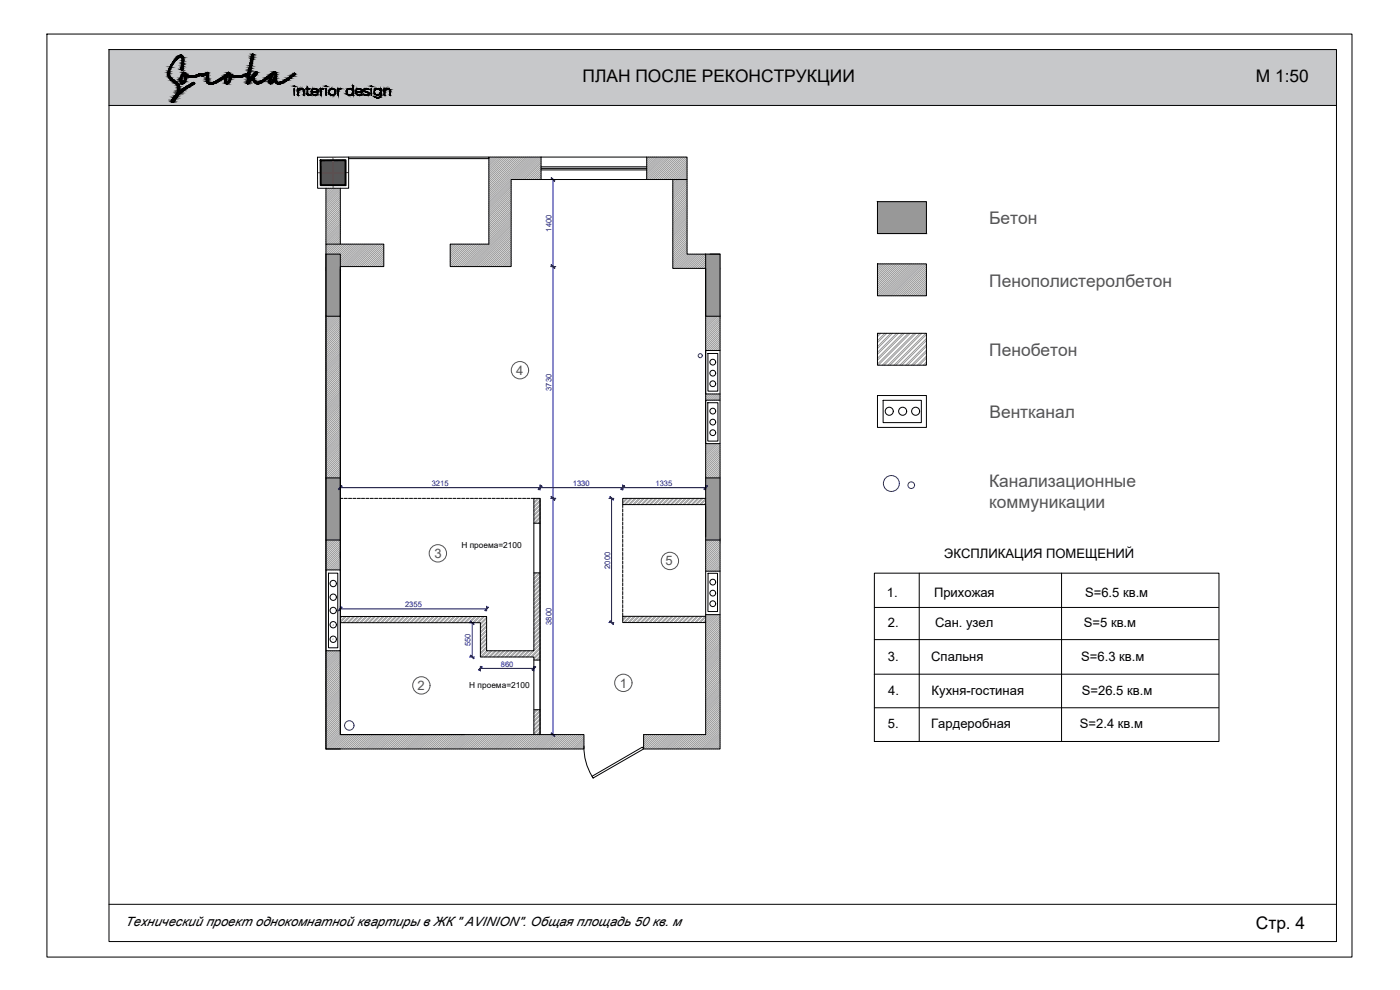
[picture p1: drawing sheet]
<svg xmlns="http://www.w3.org/2000/svg" width="420mm" height="297mm" viewBox="0 0 420 297" stroke-linecap="round" stroke-linejoin="round" font-family="sans-serif">
<defs><g id="words">
<g font-size="5.2">
<text x="174.9" y="24.5">ПЛАН ПОСЛЕ РЕКОНСТРУКЦИИ</text>
<text x="376.9" y="24.5">М 1:50</text>
<text x="376.9" y="278.9">Стр. 4</text>
</g>
<g font-size="5.2" fill="#545454">
<text x="296.9" y="67.2">Бетон</text>
<text x="296.9" y="86">Пенополистеролбетон</text>
<text x="296.9" y="106.8">Пенобетон</text>
<text x="297" y="125.4">Вентканал</text>
<text x="296.8" y="146.1">Канализационные</text>
<text x="296.9" y="152.3">коммуникации</text>
</g>
<g font-size="3.9" fill="#545454">
<text x="154.9" y="112.4">4</text>
<text x="130.4" y="167.4">3</text>
<text x="199.8" y="169.6">5</text>
<text x="125.3" y="206.9">2</text>
<text x="186" y="206.3">1</text>
</g>
<g font-size="3.9">
<text x="283.4" y="167.5">ЭКСПЛИКАЦИЯ ПОМЕЩЕНИЙ</text>
<text x="266.2" y="179">1.</text>
<text x="280.3" y="179">Прихожая</text>
<text x="325.7" y="179">S=6.5 кв.м</text>
<text x="266.5" y="188.1">2.</text>
<text x="280.6" y="188.1">Сан. узел</text>
<text x="325.3" y="188.1">S=5 кв.м</text>
<text x="266.4" y="198.4">3.</text>
<text x="279.5" y="198.4">Спальня</text>
<text x="324.5" y="198.4">S=6.3 кв.м</text>
<text x="266.6" y="208.4">4.</text>
<text x="279.6" y="208.4">Кухня-гостиная</text>
<text x="324.7" y="208.4">S=26.5 кв.м</text>
<text x="266.5" y="218.5">5.</text>
<text x="279.5" y="218.5">Гардеробная</text>
<text x="324.1" y="218.5">S=2.4 кв.м</text>
<text x="37.6" y="277.9">Технический проект однокомнатной квартиры в ЖК &quot; AVINION&quot;. Общая площадь 50 кв. м</text>
</g>
<g font-size="2.5">
<text x="138.5" y="164.5">Н проема=2100</text>
<text x="140.8" y="206.5">Н проема=2100</text>
</g>
<g font-size="2.3" fill="#000095">
<text x="165.5" y="69.5" transform="rotate(-90 165.5 69.5)">1400</text>
<text x="165.5" y="117.3" transform="rotate(-90 165.5 117.3)">3730</text>
<text x="129.6" y="145.9">3215</text>
<text x="171.9" y="145.9">1330</text>
<text x="196.7" y="145.9">1335</text>
<text x="183.1" y="170.7" transform="rotate(-90 183.1 170.7)">2000</text>
<text x="121.6" y="182.2">2355</text>
<text x="165.5" y="187.5" transform="rotate(-90 165.5 187.5)">3800</text>
<text x="141.3" y="193.9" transform="rotate(-90 141.3 193.9)">550</text>
<text x="150.3" y="200.1">860</text>
</g>
</g></defs>
<path d="M32.7 14.9l368.4 16.7v-16.7zM32.7 14.9l368.4 16.7h-368.4z" fill="#c7c8ca" stroke="#c7c8ca" stroke-width=".3"/>
<g fill="#989898" stroke="#989898" stroke-width=".3">
<path d="M211.8 76.3l4.3 4.2v-4.2zM211.8 76.3l4.3 4.2h-4.3z"/>
<path d="M211.8 80.5l4.3 .4v-.4zM211.8 80.5l4.3 .4h-4.3z"/>
<path d="M211.8 80.9l4.3 14v-14zM211.8 80.9l4.3 14h-4.3z"/>
<path d="M211.8 143.4l4.3 18.6v-18.6zM211.8 143.4l4.3 18.6h-4.3z"/>
<path d="M97.8 143.4l4.3 18.6v-18.6zM97.8 143.4l4.3 18.6h-4.3z"/>
<path d="M97.8 76.3l4.3 4.6v-4.6zM97.8 76.3l4.3 4.6h-4.3z"/>
<path d="M97.8 80.9l4.3 14v-14zM97.8 80.9l4.3 14h-4.3z"/>
<path d="M263.3 60.5l14.7 9.6v-9.6zM263.3 60.5l14.7 9.6h-14.7z"/>
</g>
<g fill="none" stroke="#989898" stroke-width=".3">
<path d="M98 56.5l-.2 .2M98.6 56.5l-.8 .7M99.2 56.5l-1.4 1.3M99.8 56.5l-2 1.9M100.4 56.5l-2.6 2.5M100.9 56.5l-3.1 3.1M101.5 56.5l-3.7 3.7M102.1 56.5l-4.3 4.3M102.1 57l-4.3 4.3M102.1 57.6l-4.3 4.3M102.1 58.2l-4.3 4.3M102.1 58.8l-4.3 4.3"/>
<path d="M102.1 59.4l-4.3 4.3M102.1 60l-4.3 4.3M147.2 47.1l-.5 .5M147.8 47.1l-1.1 1.1M148.4 47.1l-1.7 1.7M149 47.1l-2.3 2.3M149.5 47.1l-2.8 2.9M150.1 47.1l-3.4 3.5M150.7 47.1l-4 4.1M151.3 47.1l-4.6 4.6M151.9 47.1l-5.2 5.2M152.5 47.1l-5.8 5.8"/>
<path d="M153.1 47.1l-6.4 6.4M153.4 54.4l-6.7 6.7M153.4 55l-6.7 6.7M153.4 55.6l-6.7 6.7M153.4 56.1l-6.7 6.8M153.4 56.7l-6.7 6.8M153.4 57.3l-6.7 6.8M153.4 57.9l-6.7 6.8M153.4 58.5l-6.7 6.7M153.4 59.1l-6.7 6.7M153.4 59.7l-6.7 6.7M153.7 47.1l-7 7"/>
<path d="M154.2 47.1l-7.5 7.6M154.8 47.1l-8.1 8.2M155.4 47.1l-8.7 8.8M156 47.1l-9.3 9.3M156.6 47.1l-9.9 9.9M157.2 47.1l-10.5 10.5M157.8 47.1l-11.1 11.1M158.3 47.1l-11.6 11.7M158.9 47.1l-12.2 12.3M159.5 47.1l-12.8 12.9M160.1 47.1l-13.4 13.5M160.7 47.1l-6.7 6.8"/>
<path d="M161.3 47.1l-6.8 6.8M161.9 47.1l-6.8 6.8M162.4 47.2l-6.7 6.7M162.4 47.8l-6.1 6.1M162.4 48.4l-5.5 5.5M162.4 49l-4.9 4.9M162.4 49.5l-4.3 4.4M162.4 50.1l-3.7 3.8M162.4 50.7l-3.2 3.2M162.4 51.3l-2.6 2.6M162.4 51.9l-2 2M162.4 52.5l-1.4 1.4"/>
<path d="M162.4 53.1l-.8 .8M162.4 53.7l-.2 .2M194.1 47.1v.1M194.7 47.1l-.6 .7M195.3 47.1l-1.2 1.2M195.9 47.1l-1.8 1.8M196.5 47.1l-2.4 2.4M197 47.1l-2.9 3M197.6 47.1l-3.5 3.6M198.2 47.1l-4.1 4.2M198.8 47.1l-4.7 4.8M199.4 47.1l-5.3 5.3"/>
<path d="M200 47.1l-5.9 5.9M200.6 47.1l-6.5 6.5M201.1 47.1l-6.7 6.8M201.7 47.1l-6.7 6.8M202.3 47.1l-6.7 6.8M202.9 47.1l-6.7 6.8M203.5 47.1l-6.7 6.8M204.1 47.1l-6.8 6.8M204.7 47.1l-6.8 6.8M205.2 47.1l-6.7 6.8M205.8 47.1l-6.7 6.8M206.2 49.7l-4.3 4.3"/>
<path d="M206.2 50.3l-4.3 4.3M206.2 50.9l-4.3 4.3M206.2 51.4l-4.3 4.3M206.2 52l-4.3 4.3M206.2 52.6l-4.3 4.3M206.2 53.2l-4.3 4.3M206.2 53.8l-4.3 4.3M206.2 47.3l-6.5 6.6M206.2 47.9l-5.9 6M206.2 48.5l-5.3 5.4M206.2 49.1l-4.7 4.8M206.2 54.4l-4.3 4.3"/>
<path d="M206.2 55l-4.3 4.3M206.2 55.6l-4.3 4.2M206.2 56.1l-4.3 4.3M206.2 56.7l-4.3 4.3M206.2 57.3l-4.3 4.3M206.2 57.9l-4.3 4.3M206.2 58.5l-4.3 4.3M206.2 59.1l-4.3 4.2M206.2 59.7l-4.3 4.2M102.1 69.4l-4.3 4.2M102.1 69.9l-4.3 4.3M102.1 70.5l-4.3 4.3"/>
<path d="M102.1 71.1l-4.3 4.3M102.1 71.7l-4.3 4.3M102.1 72.3l-3.9 4M102.1 72.9l-3.4 3.4M102.1 60.6l-4.3 4.3M102.1 61.1l-4.3 4.3M102.1 61.7l-4.3 4.3M102.1 62.3l-4.3 4.3M102.1 62.9l-4.3 4.3M102.1 63.5l-4.3 4.3M102.1 64.1l-4.3 4.3M102.1 64.7l-4.3 4.2"/>
<path d="M102.1 65.2l-4.3 4.3M102.1 65.8l-4.3 4.3M102.1 66.4l-4.3 4.3M102.1 67l-4.3 4.3M102.1 67.6l-4.3 4.3M102.1 68.2l-4.3 4.3M102.1 68.8l-4.3 4.2M102.3 73.3l-3 3M102.9 73.3l-3 3M103.5 73.3l-3 3M104.1 73.3l-3 3M104.7 73.3l-3 3"/>
<path d="M105.3 73.3l-3.2 3.1M105.8 73.3l-3.7 3.7M106.4 73.3l-4.3 4.3M107 73.3l-4.9 4.9M107.6 73.3l-5.5 5.4M108.2 73.3l-6.1 6M108.8 73.3l-6.7 6.6M109.4 73.3l-6.8 6.7M109.9 73.3l-6.7 6.7M110.5 73.3l-6.7 6.7M111.1 73.3l-6.7 6.7M111.7 73.3l-6.7 6.7"/>
<path d="M112.3 73.3l-6.7 6.7M112.9 73.3l-6.7 6.7M113.4 73.3l-6.6 6.7M114 73.3l-6.7 6.7M114.6 73.3l-6.7 6.7M115.2 73.3l-6.7 6.7M115.2 73.9l-6.1 6.1M115.2 74.5l-5.5 5.5M115.2 75.1l-4.9 4.9M115.2 75.7l-4.3 4.3M115.2 76.2l-3.8 3.8M115.2 76.8l-3.2 3.2"/>
<path d="M115.2 77.4l-2.6 2.6M115.2 78l-2 2M115.2 78.6l-1.4 1.4M115.2 79.2l-.8 .8M115.2 79.7l-.2 .3M135.2 73.3h-.1M135.7 73.3l-.6 .5M136.3 73.3l-1.2 1.1M136.9 73.3l-1.8 1.7M137.5 73.3l-2.4 2.3M138.1 73.3l-3 2.9M138.7 73.3l-3.6 3.5"/>
<path d="M139.3 73.3l-4.2 4.1M139.9 73.3l-4.8 4.6M140.4 73.3l-5.3 5.2M141 73.3l-5.8 5.8M141.6 73.3l-6.4 6.4M142.2 73.3l-6.7 6.7M142.8 73.3l-6.8 6.7M143.4 73.3l-6.8 6.7M144 73.3l-6.8 6.7M144.5 73.3l-6.7 6.7M145.1 73.3l-6.7 6.7M145.7 73.3l-6.7 6.7"/>
<path d="M146.3 73.3l-6.7 6.7M153.4 60.3l-6.7 6.7M153.4 60.8l-6.7 6.8M153.4 61.4l-6.7 6.8M153.4 62l-6.7 6.8M153.4 62.6l-6.7 6.7M153.4 63.2l-6.7 6.7M153.4 63.8l-6.7 6.7M153.4 64.4l-6.7 6.7M153.4 65l-6.7 6.7M153.4 65.5l-6.7 6.8M153.4 66.1l-6.7 6.7"/>
<path d="M153.4 66.7l-13.2 13.3M153.4 67.3l-12.7 12.7M153.4 67.9l-12.1 12.1M153.4 68.5l-11.5 11.5M153.4 69.1l-10.9 10.9M153.4 69.7l-10.3 10.3M153.4 70.2l-9.7 9.8M153.4 70.8l-9.1 9.2M153.4 71.4l-8.5 8.6M153.4 72l-8 8M153.4 72.6l-7.4 7.4M153.4 73.2l-6.8 6.8"/>
<path d="M153.4 73.8l-6.2 6.2M153.4 74.4l-5.6 5.6M153.4 74.9l-5 5.1M153.4 75.5l-4.4 4.5M153.4 76.1l-3.9 3.9M153.4 76.7l-3.3 3.3M153.4 77.3l-2.7 2.7M153.4 77.9l-2.1 2.1M153.4 78.5l-1.5 1.5M153.4 79.1l-.9 .9M153.4 79.6l-.3 .4M206.2 60.3l-4.3 4.2"/>
<path d="M206.2 60.8l-4.3 4.3M206.2 61.4l-4.3 4.3M206.2 62l-4.3 4.3M206.2 62.6l-4.3 4.3M206.2 63.2l-4.3 4.3M206.2 63.8l-4.3 4.2M206.2 64.4l-4.3 4.2M206.2 65l-4.3 4.2M206.2 65.5l-4.3 4.3M206.2 66.1l-4.3 4.3M206.2 66.7l-4.3 4.3M206.2 67.3l-4.3 4.3"/>
<path d="M206.2 67.9l-4.3 4.3M206.2 68.5l-4.3 4.2M206.2 69.1l-4.3 4.2M206.2 69.6l-4.3 4.3M206.2 70.2l-4.3 4.3M206.2 70.8l-4.3 4.3M206.2 71.4l-4.3 4.3M206.2 72l-4.3 4.3M206.2 72.6l-4.3 4.2M206.2 73.1l-4.3 4.3M206.2 73.7l-4.3 4.3M206.2 74.3l-4.3 4.3"/>
<path d="M206.2 74.9l-4.3 4.3M206.2 75.5l-4.3 4.3M206.2 76.1l-4.3 4.3M206.6 76.3l-4.3 4.2M207.2 76.3l-4.3 4.2M207.8 76.3l-4.3 4.2M208.4 76.3l-4.3 4.2M209 76.3l-4.3 4.2M209.5 76.3l-4.2 4.2M210.1 76.3l-4.2 4.2M210.7 76.3l-4.3 4.2M211.3 76.3l-4.3 4.2"/>
<path d="M211.8 76.3l-4.2 4.2M211.8 76.9l-3.6 3.6M211.8 77.5l-3 3M211.8 78.1l-2.4 2.4M211.8 78.7l-1.8 1.8M211.8 79.3l-1.2 1.2M211.8 79.9l-.7 .6M263.7 79.2l-.4 .3M264.3 79.2l-1 .9M264.9 79.2l-1.6 1.5M265.4 79.2l-2.1 2.1M266 79.2l-2.7 2.6"/>
<path d="M266.6 79.2l-3.3 3.2M267.2 79.2l-3.9 3.8M267.8 79.2l-4.5 4.4M268.4 79.2l-5.1 5M269 79.2l-5.7 5.6M269.5 79.2l-6.2 6.2M270.1 79.2l-6.8 6.8M270.7 79.2l-7.4 7.3M271.3 79.2l-8 7.9M271.9 79.2l-8.6 8.5M272.5 79.2l-9.2 9.1M273.1 79.2l-9.6 9.5"/>
<path d="M273.6 79.2l-9.5 9.5M274.2 79.2l-9.5 9.5M274.8 79.2l-9.6 9.5M275.4 79.2l-9.6 9.5M276 79.2l-9.6 9.5M276.6 79.2l-9.6 9.5M277.1 79.2l-9.5 9.5M277.7 79.2l-9.5 9.5M278 79.4l-9.2 9.3M98.3 94.9l-.5 .4M98.9 94.9l-1.1 1M99.4 94.9l-1.6 1.6"/>
<path d="M100 94.9l-2.2 2.2M100.6 94.9l-2.8 2.8M101.2 94.9l-3.4 3.4M101.8 94.9l-4 4M102.1 95.1l-4.3 4.4M102.1 95.7l-4.3 4.3M102.1 96.3l-4.3 4.3M102.1 96.9l-4.3 4.3M102.1 97.5l-4.3 4.3M102.1 98.1l-4.3 4.3M102.1 98.7l-4.3 4.3M102.1 99.2l-4.3 4.4"/>
<path d="M102.1 99.8l-4.3 4.3M211.8 80.4l-.1 .1M212 94.9l-.2 .2M212.6 94.9l-.8 .8M213.2 94.9l-1.4 1.4M213.8 94.9l-2 2M214.4 94.9l-2.6 2.6M215 94.9l-3.2 3.1M215.5 94.9l-3.7 3.7M216.1 94.9l-4.3 4.3M216.1 95.5l-4.3 4.3M216.1 96.1l-4.3 4.3"/>
<path d="M216.1 96.7l-4.3 4.3M216.1 97.3l-4.3 4.3M216.1 97.8l-4.3 4.3M216.1 98.4l-4.3 4.3M216.1 99l-4.3 4.3M216.1 99.6l-4.3 4.3M278 80l-8.6 8.7M278 80.6l-8.1 8.1M278 81.2l-7.5 7.5M278 81.8l-6.9 6.9M278 82.4l-6.3 6.3M278 82.9l-5.7 5.8"/>
<path d="M278 83.5l-5.1 5.2M278 84.1l-4.5 4.6M278 84.7l-3.9 4M278 85.3l-3.4 3.4M278 85.9l-2.8 2.8M278 86.5l-2.2 2.2M278 87.1l-1.6 1.6M278 87.6l-1 1.1M278 88.2l-.4 .5M102.1 100.4l-4.3 4.3M102.1 101l-4.3 4.3M102.1 101.6l-4.3 4.3"/>
<path d="M102.1 102.2l-4.3 4.3M102.1 102.8l-4.3 4.3M102.1 103.3l-4.3 4.3M102.1 103.9l-4.3 4.3M102.1 104.5l-4.3 4.3M102.1 105.1l-4.3 4.3M102.1 105.7l-4.3 4.3M102.1 106.3l-4.3 4.3M102.1 106.9l-4.3 4.3M102.1 107.5l-4.3 4.2M102.1 108l-4.3 4.3M102.1 108.6l-4.3 4.3"/>
<path d="M102.1 109.2l-4.3 4.3M102.1 109.8l-4.3 4.3M102.1 110.4l-4.3 4.3M102.1 111l-4.3 4.3M102.1 111.6l-4.3 4.2M102.1 112.2l-4.3 4.2M102.1 112.7l-4.3 4.3M102.1 113.3l-4.3 4.3M102.1 113.9l-4.3 4.3M102.1 114.5l-4.3 4.3M102.1 115.1l-4.3 4.3M102.1 115.7l-4.3 4.2"/>
<path d="M102.1 116.3l-4.3 4.2M102.1 116.9l-4.3 4.2M102.1 117.4l-4.3 4.3M102.1 118l-4.3 4.3M102.1 118.6l-4.3 4.3M102.1 119.2l-4.3 4.3M102.1 119.8l-4.3 4.3M212.2 118.2l-.4 .3M212.7 118.2l-.9 .9M213.3 118.2l-1.5 1.5M213.9 118.2l-1.9 1.9M214.5 118.2l-1.9 1.9"/>
<path d="M215.1 118.2l-1.9 1.9M215.7 118.2l-1.9 1.9M216.1 100.2l-4.3 4.3M216.1 100.8l-4.3 4.3M216.1 101.4l-3.8 3.8M216.1 102l-3.2 3.2M216.1 102.5l-2.6 2.7M216.1 103.1l-2 2.1M216.1 103.7l-1.4 1.5M216.1 104.3l-.8 .9M216.1 104.9l-.3 .3M216.1 118.4l-1.7 1.7"/>
<path d="M216.1 119l-1.1 1.1M216.1 119.5l-.6 .6M263.8 100l-.5 .5M264.4 100l-1.1 1M265.5 100l-2.2 2.2M266.1 100l-2.8 2.8M267.3 100l-4 4M267.9 100l-4.6 4.6M269.1 100l-5.8 5.7M269.6 100l-6.3 6.3M270.8 100l-7.5 7.5M271.4 100l-8.1 8.1"/>
<path d="M272.6 100l-9.3 9.2M273.2 100l-9.6 9.6M274.3 100l-9.5 9.6M274.9 100l-9.5 9.6M276.1 100l-9.6 9.6M276.7 100l-9.6 9.6M277.9 100l-9.6 9.6M278 105.1l-4.5 4.5M278 106.9l-2.7 2.7M278 107.5l-2.1 2.1M278 108.6l-.9 1M278 102.2l-7.4 7.4"/>
<path d="M278 103.3l-6.2 6.3M278 101.6l-8 8M278 100.4l-9.1 9.2M278 103.9l-5.6 5.7M278 105.7l-3.9 3.9M278 109.2l-.3 .4M102.1 120.4l-4.3 4.2M102.1 121l-4.3 4.2M102.1 121.5l-4.3 4.3M102.1 122.1l-4.3 4.3M102.1 122.7l-4.3 4.3M102.1 123.3l-4.3 4.3"/>
<path d="M102.1 123.9l-4.3 4.3M102.1 124.5l-4.3 4.2M102.1 125.1l-4.3 4.2M102.1 125.6l-4.3 4.3M102.1 126.2l-4.3 4.3M102.1 126.8l-4.3 4.3M102.1 127.4l-4.3 4.3M102.1 128l-4.3 4.3M102.1 128.6l-4.3 4.3M102.1 129.1l-4.3 4.3M102.1 129.7l-4.3 4.3M102.1 130.3l-4.3 4.3"/>
<path d="M102.1 130.9l-4.3 4.3M102.1 131.5l-4.3 4.3M102.1 132.1l-4.3 4.3M102.1 132.7l-4.3 4.3M102.1 133.2l-4.3 4.4M102.1 133.8l-4.3 4.3M102.1 134.4l-4.3 4.3M102.1 135l-4.3 4.3M102.1 135.6l-4.3 4.3M102.1 136.2l-4.3 4.3M102.1 136.8l-4.3 4.3M102.1 137.3l-4.3 4.4"/>
<path d="M102.1 137.9l-4.3 4.4M102.1 138.5l-4.3 4.3M102.1 139.1l-4.2 4.3M102.1 139.7l-3.6 3.7M211.9 133.1l-.1 .1M212.5 133.1l-.7 .7M213 133.1l-1.2 1.3M213.6 133.1l-1.8 1.9M214.2 133.1l-2.4 2.5M214.8 133.1l-3 3.1M215.4 133.1l-3.6 3.6M216 133.1l-4.2 4.2"/>
<path d="M216.1 133.6l-4.3 4.3M216.1 134.2l-4.3 4.3M216.1 134.8l-4.3 4.3M216.1 135.4l-4.3 4.3M216.1 135.9l-4.3 4.4M216.1 136.5l-4.3 4.3M216.1 137.1l-4.3 4.3M216.1 137.7l-4.3 4.3M216.1 138.3l-4.3 4.3M216.1 138.9l-4.3 4.3M216.1 139.5l-3.9 3.9M102.1 140.3l-3.1 3.1"/>
<path d="M102.1 140.9l-2.5 2.5M102.1 141.4l-1.9 2M102.1 142l-1.3 1.4M102.1 142.6l-.7 .8M102.1 143.2l-.1 .2M160.5 149.5l-.3 .3M161.4 149.5l-1.2 1.1M161.8 149.5l-1.6 1.6M162.1 150l-1.9 1.9M162.1 154.2l-1.9 1.9M162.1 151.3l-1.9 1.9M162.1 152.5l-1.9 1.9"/>
<path d="M162.1 153.8l-1.9 1.9M162.1 155.1l-1.9 1.8M162.1 156.3l-.7 .7M162.1 150.5l-1.9 1.8M162.1 151.7l-1.9 1.9M162.1 153l-1.9 1.8M162.1 155.5l-1.5 1.5M162.1 156.7l-.3 .3M187.1 149.5l-.2 .3M188 149.5l-1.1 1.1M188.4 149.5l-1.5 1.5M189.2 149.5l-1.8 1.9"/>
<path d="M189.6 149.5l-1.8 1.9M190.5 149.5l-1.9 1.9M190.9 149.5l-1.9 1.9M191.8 149.5l-1.9 1.9M192.2 149.5l-1.9 1.9M193 149.5l-1.9 1.9M193.4 149.5l-1.9 1.9M194.3 149.5l-1.9 1.9M194.7 149.5l-1.9 1.9M195.5 149.5l-1.8 1.9M195.9 149.5l-1.9 1.9M196.8 149.5l-1.9 1.9"/>
<path d="M197.2 149.5l-1.9 1.9M198 149.5l-1.8 1.9M198.4 149.5l-1.8 1.9M199.3 149.5l-1.9 1.9M199.7 149.5l-1.9 1.9M200.5 149.5l-1.8 1.9M200.9 149.5l-1.8 1.9M201.8 149.5l-1.9 1.9M202.2 149.5l-1.9 1.9M203.1 149.5l-1.9 1.9M203.4 149.5l-1.8 1.9M204.3 149.5l-1.9 1.9"/>
<path d="M204.7 149.5l-1.9 1.9M205.6 149.5l-1.9 1.9M206 149.5l-1.9 1.9M206.8 149.5l-1.9 1.9M207.2 149.5l-1.9 1.9M208.1 149.5l-1.9 1.9M208.5 149.5l-1.9 1.9M209.3 149.5l-1.8 1.9M209.7 149.5l-1.8 1.9M210.6 149.5l-1.9 1.9M211 149.5l-1.9 1.9M211.8 149.6l-1.8 1.8"/>
<path d="M211.8 150.8l-.6 .6M211.8 150l-1.4 1.4M211.8 151.2l-.1 .2M216.1 140.1l-3.3 3.3M216.1 140.6l-2.8 2.8M216.1 141.2l-2.2 2.2M216.1 141.8l-1.6 1.6M216.1 142.4l-1 1M216.1 143l-.4 .4M97.9 162l-.1 .2M98.5 162l-.7 .7M99.1 162l-1.3 1.3"/>
<path d="M99.7 162l-1.9 1.9M100.3 162l-2.5 2.5M100.9 162l-3.1 3.1M101.5 162l-3.7 3.7M102.1 162l-4.3 4.3M102.1 162.6l-4.3 4.2M102.1 163.2l-4.3 4.2M102.1 163.8l-4.3 4.2M102.1 164.3l-4.3 4.3M102.1 164.9l-4.3 4.3M102.1 165.5l-4.3 4.3M102.1 166.1l-4.3 4.3"/>
<path d="M102.1 166.7l-4.3 4.3M102.1 167.3l-3.7 3.7M102.1 167.8l-3.1 3.2M102.1 168.4l-2.5 2.6M102.1 169l-2 2M102.1 169.6l-1.4 1.4M102.1 170.2l-.8 .8M102.1 170.8l-.2 .2M160.6 171.9l-.4 .4M161 171.9l-.8 .8M161.8 171.9l-1.6 1.6M162.1 172.9l-1.9 1.9"/>
<path d="M162.1 174.2l-1.9 1.8M162.1 175.4l-1.9 1.9M162.1 176.7l-1.9 1.8M162.1 177.9l-1.9 1.9M162.1 179.2l-1.9 1.8M162.1 172.1l-1.9 1.8M162.1 173.3l-1.9 1.9M162.1 174.6l-1.9 1.9M162.1 175.8l-1.9 1.9M162.1 177.1l-1.9 1.9M162.1 178.4l-1.9 1.8M162.1 179.6l-1.9 1.9"/>
<path d="M212.3 162l-.5 .5M212.9 162l-1.1 1.1M213.5 162l-1.7 1.7M214 162l-2.2 2.3M214.6 162l-2.8 2.9M215.2 162l-3.4 3.5M215.8 162l-4 4M216.1 162.3l-4.3 4.3M216.1 162.9l-4.3 4.3M216.1 163.5l-4.3 4.3M216.1 164.1l-4.3 4.3M216.1 164.7l-4.3 4.3"/>
<path d="M216.1 165.3l-4.3 4.3M216.1 165.8l-4.3 4.4M216.1 166.4l-4.3 4.3M216.1 167l-4.3 4.3M216.1 167.6l-3.8 3.8M216.1 168.2l-3.2 3.2M216.1 168.8l-2.6 2.6M216.1 169.4l-2 2M216.1 169.9l-1.4 1.5M216.1 170.5l-.8 .9M216.1 171.1l-.3 .3M98.2 195.3l-.4 .3"/>
<path d="M98.7 195.3l-.9 .9M99.3 195.3l-1.5 1.4M99.9 195.3l-2.1 2M100 191.7l-.1 .1M100.1 187.5l-.2 .1M100.5 195.3l-2.7 2.6M101.1 195.3l-3.3 3.2M101.7 195.3l-3.9 3.8M102.1 195.4l-4.3 4.3M102.1 196l-4.3 4.3M102.1 196.6l-4.3 4.2M102.1 197.2l-4.3 4.2"/>
<path d="M102.1 197.8l-4.3 4.2M102.1 198.3l-4.3 4.3M102.1 198.9l-4.3 4.3M102.1 199.5l-4.3 4.3M102.3 185l-.2 .1M102.7 185l-.6 .6M103.5 185l-1.4 1.4M104 185l-1.9 1.8M104.8 185l-1.9 1.8M105.2 185l-1.9 1.8M106 185l-1.8 1.8M106.5 185l-1.9 1.8"/>
<path d="M107.3 185l-1.9 1.8M107.7 185l-1.8 1.8M108.5 185l-1.8 1.8M109 185l-1.9 1.8M109.8 185l-1.9 1.8M110.2 185l-1.8 1.8M111.1 185l-1.9 1.8M111.5 185l-1.9 1.8M112.3 185l-1.9 1.8M112.7 185l-1.8 1.8M113.6 185l-1.9 1.8M114 185l-1.9 1.8"/>
<path d="M114.8 185l-1.8 1.8M115.3 185l-1.9 1.8M116.1 185l-1.9 1.8M116.5 185l-1.9 1.8M117.3 185l-1.8 1.8M117.8 185l-1.9 1.8M118.6 185l-1.9 1.8M119 185l-1.8 1.8M119.8 185l-1.8 1.8M120.3 185l-1.9 1.8M121.1 185l-1.9 1.8M121.5 185l-1.8 1.8"/>
<path d="M122.4 185l-1.9 1.8M122.8 185l-1.9 1.8M123.6 185l-1.9 1.8M124 185l-1.8 1.8M124.9 185l-1.9 1.8M125.3 185l-1.9 1.8M126.1 185l-1.8 1.8M126.6 185l-1.9 1.8M127.4 185l-1.9 1.8M127.8 185l-1.9 1.8M128.6 185l-1.8 1.8M129.1 185l-1.9 1.8"/>
<path d="M129.9 185l-1.9 1.8M130.3 185l-1.8 1.8M131.2 185l-1.9 1.8M131.6 185l-1.9 1.8M132.4 185l-1.9 1.8M132.8 185l-1.8 1.8M133.7 185l-1.9 1.8M134.1 185l-1.9 1.8M134.9 185l-1.8 1.8M135.3 185l-1.8 1.8M136.2 185l-1.9 1.8M136.6 185l-1.9 1.8"/>
<path d="M137.4 185l-1.8 1.8M137.9 185l-1.9 1.8M138.7 185l-1.9 1.8M139.1 185l-1.9 1.8M139.9 185l-1.8 1.8M140.4 185l-1.9 1.8M141.2 185l-1.9 1.8M141.6 185l-1.8 1.8M142.5 185l-1.9 1.8M142.9 185l-1.9 1.8M143.7 185l-1.9 1.8M144.1 185l-1.8 1.8"/>
<path d="M145 185l-1.9 1.8M145.4 185l-1.9 1.8M146 185.6l-1.8 1.9M146 188.9l-1.8 1.9M146 193.1l-1.8 1.9M146 185.2l-1.8 1.8M146 186.5l-1.8 1.8M146 187.7l-1.8 1.8M146 190.2l-1.8 1.9M146 191.4l-1.8 1.9M146 192.7l-1.8 1.9M146 194l-1.8 1.8"/>
<path d="M146 195.2l-1.8 1.9M146 186.8l-1.8 1.9M146 188.1l-1.8 1.9M146 189.4l-1.8 1.8M146 190.6l-1.8 1.9M146 191.9l-1.8 1.8M146 194.4l-1.8 1.9M146.5 195.3l-1.9 1.8M147.3 195.3l-1.9 1.8M147.7 195.3l-1.9 1.8M148.5 195.3l-1.8 1.8M149 195.3l-1.9 1.8"/>
<path d="M149.8 195.3l-1.9 1.8M150.2 195.3l-1.8 1.8M151 195.3l-1.8 1.8M151.5 195.3l-1.9 1.8M152.3 195.3l-1.9 1.8M152.7 195.3l-1.8 1.8M153.6 195.3l-1.9 1.8M154 195.3l-1.9 1.8M154.8 195.3l-1.9 1.8M155.2 195.3l-1.8 1.8M156.1 195.3l-1.9 1.8M156.5 195.3l-1.9 1.8"/>
<path d="M157.3 195.3l-1.8 1.8M157.8 195.3l-1.9 1.8M158.6 195.3l-1.9 1.8M159 195.3l-1.9 1.8M159.8 195.3l-1.8 1.8M162.1 181.7l-1.9 1.9M162.1 184.6l-1.9 1.9M162.1 193.4l-3.7 3.7M162.1 180.4l-1.9 1.9M162.1 182.9l-1.9 1.9M162.1 184.2l-1.9 1.9M162.1 185.5l-1.9 1.8"/>
<path d="M162.1 186.7l-1.9 1.9M162.1 188l-1.9 1.8M162.1 189.2l-1.9 1.9M162.1 190.5l-1.9 1.8M162.1 191.7l-1.9 1.9M162.1 193l-1.9 1.9M162.1 194.2l-2.9 2.9M162.1 195.5l-1.9 1.9M162.1 196.8l-1.3 1.2M162.1 198h.1M162.1 180.9l-1.9 1.8M162.1 182.1l-1.9 1.9"/>
<path d="M162.1 183.4l-1.9 1.8M162.1 185.9l-1.9 1.9M162.1 187.1l-1.9 1.9M162.1 188.4l-1.9 1.9M162.1 189.7l-1.9 1.8M162.1 190.9l-1.9 1.9M162.1 192.2l-1.9 1.8M162.1 194.7l-2.4 2.4M162.1 195.9l-1.9 1.9M162.1 197.2l-.9 .8M186.9 184.9h.1M187.7 184.9l-.8 .9"/>
<path d="M188.2 184.9l-1.3 1.3M189 184.9l-1.9 1.9M189.4 184.9l-1.8 1.9M190.3 184.9l-1.9 1.9M190.7 184.9l-1.9 1.9M191.5 184.9l-1.9 1.9M191.9 184.9l-1.8 1.9M192.8 184.9l-1.9 1.9M193.2 184.9l-1.9 1.9M194 184.9l-1.8 1.9M194.5 184.9l-1.9 1.9M195.3 184.9l-1.9 1.9"/>
<path d="M195.7 184.9l-1.9 1.9M196.5 184.9l-1.8 1.9M197 184.9l-1.9 1.9M197.8 184.9l-1.9 1.9M198.2 184.9l-1.8 1.9M199 184.9l-1.8 1.9M199.5 184.9l-1.9 1.9M200.3 184.9l-1.9 1.9M200.7 184.9l-1.8 1.9M201.6 184.9l-1.9 1.9M202 184.9l-1.9 1.9M202.8 184.9l-1.9 1.9"/>
<path d="M203.2 184.9l-1.8 1.9M204.1 184.9l-1.9 1.9M204.5 184.9l-1.9 1.9M205.3 184.9l-1.8 1.9M205.8 184.9l-1.9 1.9M206.6 184.9l-1.9 1.9M207 184.9l-1.9 1.9M207.8 184.9l-1.8 1.9M208.3 184.9l-1.9 1.9M209.1 184.9l-1.9 1.9M209.5 184.9l-1.8 1.9M210.4 184.9l-1.9 1.9"/>
<path d="M210.8 184.9l-1.9 1.9M211.6 184.9l-1.9 1.9M211.8 185.2l-1.6 1.6M211.8 186.4l-.4 .4M212.2 184.4l-.4 .4M212.8 184.4l-1 1M213.3 184.4l-2.3 2.4M213.9 184.4l-2.1 2.2M214.5 184.4l-2.7 2.7M215.1 184.4l-3.3 3.3M215.7 184.4l-3.9 3.9M216.1 184.6l-4.3 4.3"/>
<path d="M216.1 185.2l-4.3 4.3M216.1 185.8l-4.3 4.3M216.1 186.4l-4.3 4.3M216.1 187l-4.3 4.2M216.1 187.6l-4.3 4.2M216.1 188.1l-4.3 4.3M216.1 188.7l-4.3 4.3M216.1 189.3l-4.3 4.3M216.1 189.9l-4.3 4.3M216.1 190.5l-4.3 4.2M216.1 191.1l-4.3 4.2M216.1 191.7l-4.3 4.2"/>
<path d="M216.1 192.2l-4.3 4.3M216.1 192.8l-4.3 4.3M216.1 193.4l-4.3 4.3M216.1 194l-4.3 4.3M216.1 194.6l-4.3 4.3M216.1 195.2l-4.3 4.2M216.1 195.8l-4.3 4.2M216.1 196.4l-4.3 4.2M216.1 196.9l-4.3 4.3M216.1 197.5l-4.3 4.3M216.1 198.1l-4.3 4.3M216.1 198.7l-4.3 4.3"/>
<path d="M216.1 199.3l-4.3 4.3M216.1 199.9l-4.3 4.2M102.1 200.1l-4.3 4.3M102.1 200.7l-4.3 4.2M102.1 201.3l-4.3 4.2M102.1 201.9l-4.3 4.2M102.1 202.5l-4.3 4.2M102.1 203l-4.3 4.3M102.1 203.6l-4.3 4.3M102.1 204.2l-4.3 4.3M102.1 204.8l-4.3 4.3M102.1 205.4l-4.3 4.2"/>
<path d="M102.1 206l-4.3 4.2M102.1 206.6l-4.3 4.2M102.1 207.1l-4.3 4.3M102.1 207.7l-4.3 4.3M102.1 208.3l-4.3 4.3M102.1 208.9l-4.3 4.3M102.1 209.5l-4.3 4.3M102.1 210.1l-4.3 4.2M102.1 210.6l-4.3 4.3M102.1 211.2l-4.3 4.3M102.1 211.8l-4.3 4.3M102.1 212.4l-4.3 4.3"/>
<path d="M102.1 213l-4.3 4.3M102.1 213.6l-4.3 4.3M102.1 214.2l-4.3 4.3M102.1 214.7l-4.3 4.3M102.1 215.3l-4.3 4.3M102.1 215.9l-4.3 4.3M102.1 216.5l-4.3 4.3M102.1 217.1l-4.3 4.3M102.1 217.7l-4.3 4.3M102.1 218.2l-4.3 4.4M102.1 218.8l-4.3 4.4M102.1 219.4l-4.3 4.3"/>
<path d="M161 213l-.8 .7M161.4 213l-1.2 1.1M162.1 213.1l-1.9 1.9M162.1 214.3l-1.9 1.9M162.1 215.6l-1.9 1.9M162.1 216.9l-1.9 1.9M162.1 218.1l-1.9 1.9M162.1 219.4l-1 1M162.1 213.5l-1.9 1.9M162.1 214.8l-1.9 1.8M162.1 216l-1.9 1.9M162.1 217.3l-1.9 1.9"/>
<path d="M162.1 218.5l-1.9 1.9M162.1 219.8l-.7 .6M216.1 200.5l-4.3 4.2M216.1 201l-4.3 4.3M216.1 201.6l-4.3 4.3M216.1 202.2l-4.3 4.3M216.1 202.8l-4.3 4.3M216.1 203.4l-4.3 4.3M216.1 204l-4.3 4.3M216.1 204.5l-4.3 4.3M216.1 205.1l-4.3 4.3M216.1 205.7l-4.3 4.3"/>
<path d="M216.1 206.3l-4.3 4.3M216.1 206.9l-4.3 4.3M216.1 207.5l-4.3 4.3M216.1 208.1l-4.3 4.3M216.1 208.6l-4.3 4.4M216.1 209.2l-4.3 4.3M216.1 209.8l-4.3 4.3M216.1 210.4l-4.3 4.3M216.1 211l-4.3 4.3M216.1 211.6l-4.3 4.3M216.1 212.2l-4.3 4.3M216.1 212.7l-4.3 4.4"/>
<path d="M216.1 213.3l-4.3 4.3M216.1 213.9l-4.3 4.3M216.1 214.5l-4.3 4.3M216.1 215.1l-4.3 4.3M216.1 215.7l-4.3 4.3M216.1 216.3l-8.5 8.4M216.1 216.8l-7.9 7.9M216.1 217.4l-7.3 7.3M216.1 218l-6.7 6.7M216.1 218.6l-6.1 6.1M216.1 219.2l-5.5 5.5M216.1 219.8l-5 4.9"/>
<path d="M102.1 220l-4.3 4.3M102.3 220.4l-4.3 4.3M102.9 220.4l-4.3 4.3M103.5 220.4l-4.3 4.3M104.1 220.4l-4.3 4.3M104.6 220.4l-4.2 4.3M105.2 220.4l-4.2 4.3M105.8 220.4l-4.3 4.3M106.4 220.4l-4.3 4.3M107 220.4l-4.3 4.3M107.6 220.4l-4.3 4.3M108.1 220.4l-4.2 4.3"/>
<path d="M108.7 220.4l-4.2 4.3M109.3 220.4l-4.2 4.3M109.9 220.4l-4.3 4.3M110.5 220.4l-4.3 4.3M111.1 220.4l-4.3 4.3M111.7 220.4l-4.3 4.3M112.3 220.4l-4.3 4.3M112.8 220.4l-4.2 4.3M113.4 220.4l-4.2 4.3M114 220.4l-4.2 4.3M114.6 220.4l-4.3 4.3M115.2 220.4l-4.3 4.3"/>
<path d="M115.8 220.4l-4.3 4.3M116.4 220.4l-4.3 4.3M117 220.4l-4.3 4.3M117.5 220.4l-4.2 4.3M118.1 220.4l-4.2 4.3M118.7 220.4l-4.3 4.3M119.3 220.4l-4.3 4.3M119.9 220.4l-4.3 4.3M120.5 220.4l-4.3 4.3M121.1 220.4l-4.3 4.3M121.7 220.4l-4.3 4.3M122.2 220.4l-4.3 4.3"/>
<path d="M122.8 220.4l-4.3 4.3M123.4 220.4l-4.3 4.3M124 220.4l-4.3 4.3M124.6 220.4l-4.3 4.3M125.2 220.4l-4.3 4.3M125.8 220.4l-4.3 4.3M126.4 220.4l-4.4 4.3M126.9 220.4l-4.3 4.3M127.5 220.4l-4.3 4.3M128.1 220.4l-4.3 4.3M128.7 220.4l-4.3 4.3M129.3 220.4l-4.3 4.3"/>
<path d="M129.9 220.4l-4.3 4.3M130.5 220.4l-4.4 4.3M131 220.4l-4.3 4.3M131.6 220.4l-4.3 4.3M132.2 220.4l-4.3 4.3M132.8 220.4l-4.3 4.3M133.4 220.4l-4.3 4.3M134 220.4l-4.3 4.3M134.6 220.4l-4.4 4.3M135.2 220.4l-4.4 4.3M135.7 220.4l-4.3 4.3M136.3 220.4l-4.3 4.3"/>
<path d="M136.9 220.4l-4.3 4.3M137.5 220.4l-4.3 4.3M138.1 220.4l-4.3 4.3M138.7 220.4l-4.3 4.3M139.2 220.4l-4.3 4.3M139.8 220.4l-4.3 4.3M140.4 220.4l-4.3 4.3M141 220.4l-4.3 4.3M141.6 220.4l-4.3 4.3M142.2 220.4l-4.3 4.3M142.8 220.4l-4.3 4.3M143.3 220.4l-4.2 4.3"/>
<path d="M143.9 220.4l-4.3 4.3M144.5 220.4l-4.3 4.3M145.1 220.4l-4.3 4.3M145.7 220.4l-4.3 4.3M146.3 220.4l-4.3 4.3M146.8 220.4l-4.2 4.3M147.4 220.4l-4.2 4.3M148 220.4l-4.3 4.3M148.6 220.4l-4.3 4.3M149.2 220.4l-4.3 4.3M149.8 220.4l-4.3 4.3M150.4 220.4l-4.3 4.3"/>
<path d="M150.9 220.4l-4.2 4.3M151.5 220.4l-4.2 4.3M152.1 220.4l-4.2 4.3M152.7 220.4l-4.3 4.3M153.3 220.4l-4.3 4.3M153.9 220.4l-4.3 4.3M154.5 220.4l-4.3 4.3M155.1 220.4l-4.3 4.3M155.6 220.4l-4.2 4.3M156.2 220.4l-4.2 4.3M156.8 220.4l-4.2 4.3M157.4 220.4l-4.3 4.3"/>
<path d="M158 220.4l-4.3 4.3M158.6 220.4l-4.3 4.3M159.2 220.4l-4.3 4.3M159.8 220.4l-4.3 4.3M160.3 220.4l-4.2 4.3M160.9 220.4l-4.2 4.3M161.5 220.4l-4.3 4.3M162.1 220.4l-4.3 4.3M162.7 220.4l-4.3 4.3M163.3 220.4l-4.3 4.3M163.9 220.4l-4.3 4.3M164.5 220.4l-4.3 4.3"/>
<path d="M165 220.4l-4.3 4.3M165.6 220.4l-4.3 4.3M166.2 220.4l-4.3 4.3M166.8 220.4l-4.3 4.3M167.4 220.4l-4.3 4.3M168 220.4l-4.3 4.3M168.6 220.4l-4.3 4.3M169.1 220.4l-4.3 4.3M169.7 220.4l-4.3 4.3M170.3 220.4l-4.3 4.3M170.9 220.4l-4.3 4.3M171.5 220.4l-4.3 4.3"/>
<path d="M172.1 220.4l-4.3 4.3M172.7 220.4l-4.3 4.3M173.3 220.4l-4.4 4.3M173.8 220.4l-4.3 4.3M174.4 220.4l-4.3 4.3M175 220.4l-4.3 4.3M175.2 220.8l-3.9 3.9M175.2 221.4l-3.3 3.3M175.2 221.9l-2.7 2.8M175.2 222.5l-2.2 2.2M175.2 223.1l-1.6 1.6M175.2 223.7l-1 1"/>
<path d="M175.2 224.3l-.4 .4M193.2 220.4h.1M193.7 220.4l-.5 .6M194.3 220.4l-1.1 1.2M194.9 220.4l-1.7 1.8M195.5 220.4l-2.3 2.4M196.1 220.4l-2.9 3M196.7 220.4l-3.5 3.6M197.3 220.4l-4.1 4.2M197.9 220.4l-4.3 4.3M198.4 220.4l-4.2 4.3M199 220.4l-4.2 4.3"/>
<path d="M199.6 220.4l-4.2 4.3M200.2 220.4l-4.3 4.3M200.8 220.4l-4.3 4.3M201.4 220.4l-4.3 4.3M202 220.4l-4.3 4.3M202.6 220.4l-4.3 4.3M203.1 220.4l-4.2 4.3M203.7 220.4l-4.2 4.3M204.3 220.4l-4.3 4.3M204.9 220.4l-4.3 4.3M205.5 220.4l-4.3 4.3M206.1 220.4l-4.3 4.3"/>
<path d="M206.7 220.4l-4.3 4.3M207.2 220.4l-4.2 4.3M207.8 220.4l-4.3 4.3M208.4 220.4l-4.3 4.3M209 220.4l-4.3 4.3M209.6 220.4l-4.3 4.3M210.2 220.4l-4.3 4.3M210.8 220.4l-4.3 4.3M211.4 220.4l-4.3 4.3M216.1 220.4l-4.4 4.3M216.1 221l-3.8 3.7M216.1 221.5l-3.2 3.2"/>
<path d="M216.1 222.1l-2.6 2.6M216.1 222.7l-2 2M216.1 223.3l-1.4 1.4M216.1 223.9l-.8 .8M216.1 224.5l-.3 .2"/>
</g>
<path d="M14.1 10.2h391.7v277h-391.7zM32.7 14.9h368.4v267.6h-368.4z" fill="none" stroke="#000" stroke-width=".3"/>
<g fill="none" stroke="#000" stroke-width=".3">
<path d="M104.6 47.1h42.1v.5h-42.1M162.4 50.5h31.7M162.4 51h31.7M162.4 50.1h31.7M263.3 60.5h14.7v9.6h-14.7zM263.3 79.2h14.7v9.5h-14.7zM212.5 106.1h2.9v11.3h-2.9zM263.3 100h14.7v9.6h-14.7zM263.3 118.7h14.7v9.5h-14.7zM212.4 120.8h3.1v11.5h-3.1zM265 120.1h11.5v6.7h-11.5zM102.1 149.5h.8"/>
<path d="M103.3 149.5h.9M104.6 149.5h.9M105.9 149.5h.9M107.2 149.5h.9M108.5 149.5h.9M109.8 149.5h.9M111.1 149.5h.9M112.4 149.5h1M113.7 149.5h1M115 149.5h1M116.3 149.5h1M117.6 149.5h1"/>
<path d="M118.9 149.5h1M120.3 149.5h.9M121.6 149.5h.9M122.9 149.5h.9M124.2 149.5h.9M125.5 149.5h.9M126.8 149.5h.9M128.1 149.5h.9M129.4 149.5h.9M130.7 149.5h.9M132 149.5h1M133.3 149.5h.9"/>
<path d="M134.6 149.5h.9M135.9 149.5h.9M137.2 149.5h1M138.5 149.5h1M139.9 149.5h.9M141.2 149.5h.9M142.4 149.5h1M143.7 149.5h1M145.1 149.5h.9M146.4 149.5h.9M147.7 149.5h.9M149 149.5h.9"/>
<path d="M150.3 149.5h.9M151.6 149.5h.9M152.9 149.5h.9M154.2 149.5h.9M155.5 149.5h.9M156.8 149.5h1M158.1 149.5h.9M159.4 149.5h.8M186.9 151.4v.9M186.9 152.7v.9M186.9 154v.9M186.9 155.3v.9"/>
<path d="M186.9 156.6v.9M186.9 157.9v.9M186.9 159.2v.9M98.6 172h2.8v22.4h-2.8zM186.9 160.5v.9M186.9 161.8v.9M186.9 163.1v1M186.9 164.4v1M186.9 165.7v1M186.9 167v1M186.9 168.3v1M186.9 169.6v1"/>
<path d="M186.9 171v.9M186.9 172.3v.9M186.9 173.6v.9M186.9 174.9v.9M186.9 176.2v.9M186.9 177.5v.9M186.9 178.8v.9M212.5 172h2.8v11.5h-2.8zM262.4 172h103.4v50.5h-103.4zM275.9 172v50.5M318.6 172v50.5M186.9 180.1v.9"/>
<path d="M186.9 181.4v.9M186.9 182.7v1M186.9 184v.9M262.4 182.3h103.3M262.4 191.9h103.3M262.4 202.3h103.3M262.4 212.4h103.3M262.4 222.5h103.3"/>
<circle cx="213.9" cy="115.1" r=".87"/>
<circle cx="213.9" cy="112" r=".87"/>
<circle cx="213.9" cy="108.7" r=".87"/>
<circle cx="213.9" cy="129.8" r=".87"/>
<circle cx="213.9" cy="126.7" r=".87"/>
<circle cx="213.9" cy="123.4" r=".87"/>
<circle cx="266.9" cy="123.4" r="1.21"/>
<circle cx="270.9" cy="123.4" r="1.21"/>
<circle cx="274.8" cy="123.4" r="1.21"/>
<circle cx="100" cy="179.2" r=".95"/>
<circle cx="100" cy="175.1" r=".95"/>
<circle cx="213.9" cy="178" r=".87"/>
<circle cx="213.9" cy="174.7" r=".87"/>
<circle cx="100" cy="191.8" r=".95"/>
<circle cx="100" cy="183.2" r=".95"/>
<circle cx="100" cy="187.4" r=".95"/>
<circle cx="213.9" cy="181.1" r=".87"/>
</g>
<!-- layer: 0 -->
<g fill="none" stroke="#22346e" stroke-width=".3">
<circle cx="210.1" cy="106.7" r=".61"/>
<circle cx="267.5" cy="145.1" r="2.39"/>
<circle cx="273.5" cy="145.6" r=".99"/>
<circle cx="104.8" cy="217.7" r="1.42"/>
</g>
<g fill="none" stroke="#545454" stroke-width=".3">
<circle cx="156" cy="111.1" r="2.6"/>
<circle cx="131.4" cy="166" r="2.6"/>
<circle cx="201" cy="168.3" r="2.6"/>
<circle cx="126.5" cy="205.6" r="2.6"/>
<circle cx="187.1" cy="204.9" r="2.6"/>
</g>
<g fill="none" stroke="#000095" stroke-width=".3">
<path d="M165.3 53.9h1.5M166 53.9v166.5M165.3 80h1.5M102.1 145.5v1.5M102.1 146.3h109.7M162.1 145.5v1.5M165.3 149.5h1.5M182.7 149.5h1.5M183.5 149.5v37.3M186.9 145.5v1.5M211.8 145.5v1.5M102.1 181.9v1.4"/>
<path d="M102.1 182.7h43.9M140.9 186.8h1.5M140.9 197.1h1.5M141.7 186.8v10.3M144.2 199.9v1.5M146 181.9v1.4M160.2 199.9v1.5M182.7 186.8h1.5M144.2 200.5h16M165.3 220.4h1.5"/>
</g>
<!-- layer: 0 -->
<g fill="#000095" stroke="#000095" stroke-width=".3">
<path d="M165.5 219.9l1 1zM165.4 220l1.1 .9z"/>
<path d="M165.4 149.1l1.1 .9zM165.4 149.1l1.1 .9z"/>
<path d="M102.6 145.8l-.9 1.1zM101.6 146.7l1-.9-.9 1.1z"/>
<path d="M161.5 146.7l.2 .2 .8-1.1zM162.5 145.8l.1 .1-.9 1z"/>
<path d="M211.3 146.7l.1 .2 .8-1.1zM212.2 145.8l-.8 1.1z"/>
<path d="M187.3 145.8l-.8 1.1 .9-1zM187.3 145.8l-.8 1.1-.2-.2z"/>
<path d="M186.3 146.7l.2 .2 .8-1.1zM187.3 145.8l.1 .1-.9 1z"/>
<path d="M162.5 145.8l-.8 1.1 .9-1zM162.5 145.8l-.8 1.1-.2-.2z"/>
<path d="M183 149.1l1.1 .9zM183 149.1l1.1 .9z"/>
<path d="M183.1 186.2l1 1zM183 186.4l1 .9z"/>
<path d="M102.6 182.1l-.9 1.1zM101.6 183.1l1-1-.9 1.1z"/>
<path d="M145.5 183.1l.1 .1 .9-1.1zM146.5 182.1l.1 .1-1 1z"/>
<path d="M141.2 186.4l1 .9zM141.2 186.4l1 .9z"/>
<path d="M141.3 196.6l.9 .9zM141.2 196.7l1 .8z"/>
<path d="M144.6 200l-.9 1.1 1-1zM144.6 200l-.9 1.1-.1-.1z"/>
<path d="M159.7 201l.1 .1 .8-1.1zM160.6 200l.2 .1-1 1z"/>
<path d="M165.5 149l1 1zM165.4 149.1l1.1 .9z"/>
<path d="M165.4 79.5l1.1 .9zM165.4 79.5l1.1 .9z"/>
<path d="M165.5 79.4l1 1zM165.4 79.5l1.1 .9z"/>
<path d="M165.4 53.4l1 1zM165.5 53.3l1 1z"/>
</g>
<g fill="none" stroke="#000" stroke-width=".3">
<path d="M53 17.2l1.1-.7 .5 .1 .3 .3 .2 1.9-.3 2.1-.2 .2-.3-.3 .4-3.3-.2-.4-.4-.1-1.3 1-1 1.4-.8 1.6-.2 1.4 .3 .8 2.5 2.1 .2 .9-.1 1.4 4.2-2.8a.29 .29 0 0 1 .5 .2 .29 .29 0 0 1-.3 .3l-3.5 2.2-1.3 1.2-1.2 1.8-.6 .1 .2-.8 1.5-1.8 .3-1.7-.6-1.1-2.1-1.8-.4-.8v-.8l.9-2.4zM32.7 31.6h368.4M55 21.7l.4 .1 .8 .7 .8 .2 2-.1 .9-.5 1.2 .2 .7-.4a.45 .45 0 0 1 .7-.1 .45 .45 0 0 1 .1 .7l-.2 1.9 .3 .3 .7 .1 2.5-1.1 2.6-2 1 .8 1 .2h1.7l1.9-.6 .5-.5 1.2-5.4 .3 .2v.5l-1.4 7.1 2.1-2.5 .3 .1v.6l-1 1v.2l.6 1 .4 .3 .8-.1 .8-.5 3.5-2.6 .7 .3 .1 .8-.2 1.4 .1 .4 .5 .3 1.4-.3 3.2-2.2 .5-.1-.2 .5-1.6 1.2-2.6 1.4h-.8l-.5-.3-.4-1-.9 1.1-.5 .1-.2-.8 .4-1.4-2.6 1.8-1.1 .5-.9-.3-.7-1a.24 .24 0 0 0-.1-.4 .24 .24 0 0 0-.3 .3l-.8 1.1a.3 .3 0 0 1-.4 .2 .3 .3 0 0 1-.1-.4l.3-2.3-2.3 .8h-1.6l-1.3-.3-.3 1.5-.8 .8-.4-.1-.3-.4 .1-1.6-2.4 1.6-2 .6a1.67 1.67 0 0 1-1.1-2.4l.1-.6-.9 .4-1.4-.1-1.5 .6-1.8-.2a.42 .42 0 0 0-.6-.1 .42 .42 0 0 0-.1 .7l-.8 1.5-.5 .1-.3-.3-.2-1.3zM55 22.5a.49 .49 0 0 1 .6 .1 .49 .49 0 0 1 0 .6l-.3 1.1-.7 .4-.2-1.1zM68.5 22.4h.2l.2 .4v.9l-.4 .8a.47 .47 0 0 1-.7 0 .47 .47 0 0 1 0-.7zM82.2 22.1a.38 .38 0 0 1 .5 .1 .38 .38 0 0 1-.1 .5l-1 1.7-.4 .3 .2-1.2zM97.8 56.5v16.8M102.1 56.5v16.8M162.4 47.1v6.8h31.7M162.4 47.1h-15.7v26.2h-11.6v6.7h18.3v-26.1h9M162.4 47.1h43.8v6.8M194.1 47.1v6.8h7.8v26.6h9.9v139.9h-18.6v4.3h22.9v-148.4h-9.9v-22.4h-4.3"/>
<path d="M97.8 73.3h17.4v6.7h-13.1v140.4h73.1v4.3h-77.4zM211.8 76.3v18.6h4.3M213.1 76.3h3M97.8 94.9v48.5M102.1 80.9v14v-18.6h-4.3v18.6h4.3v48.5M216.1 105.2h-4.3v13h4.3M216.1 120.1h-4.3v13h4.3M160.2 157h1.9M162.1 149.5v70.9v-7.4h-1.9v7.4M211.8 149.5h-24.9v1.9h24.9M211.8 151.8v9.3M211.8 143.4h4.3"/>
<path d="M97.8 171v-9h4.3v9M97.8 162v-18.6h4.3v18.6M102.1 165.6v1.8M160.2 171.9h1.9M211.8 162h4.3M211.8 171.4h4.3M97.8 195.3v29.4h4.3M102.1 195.3v-24.3h-4.3v24.3h4.3v25.1h37.3M102.1 185h43.9v10.3h14.2v-45.8h1.9v48.5h-1.9v-.9h-16v-10.3h-42.1M160.2 198v15M211.8 184.9h-24.9v1.9h24.9M211.8 184.4h4.3"/>
<path d="M32.7 271.3h368.4"/>
</g>
<path d="M96.2 48.1l7.5 7.5v-7.5zM96.2 48.1l7.5 7.5h-7.4z" fill="#545454" stroke="#545454" stroke-width=".3"/>
<path d="M99.9 47.3l.1 9M104.4 51.8h-8.9" fill="none" stroke="#f00" stroke-width=".3"/>
<path d="M96.2 48.1h7.5v7.5h-7.4z" fill="none" stroke="#000" stroke-width=".59"/>
<path d="M95.3 47.2l9.3-.1v9.4h-9.3z" fill="none" stroke="#000" stroke-width=".3"/>
<!-- layer: strih -->
<path d="M175.2 223.9a16.6 16.6 0 0 0 2.5 9" fill="none" stroke="#000" stroke-width=".3"/>
<!-- layer: mebeli 2 -->
<path d="M177.7 232.9l15.1-8.7 .4 .5-15.2 8.7z" fill="none" stroke="#000" stroke-width=".3"/>
<!-- layer: Layer 1 -->
<g fill="none" stroke="#000" stroke-width=".3">
<path d="M88.3 26.6l.1 2zM89.4 26.6l.1 .5 .7-.5 .8 .3 .2 1.7-.1-1.5-.5-.5-.7 .1-.3 .3-.2 1.6zM92.2 26.1l.1 .5h.7h-.1a.4 .4 0 0 0-.6 .1 .4 .4 0 0 0 0 .5l.1 1.2 .6 .1-.5 .1-.2-.2-.1-1.2a.35 .35 0 0 0 .1-.4 .35 .35 0 0 0-.5-.2h.4zM93.8 26.9l.8-.3 .5 .2 .3 .5v.3h-1.2a.37 .37 0 0 0-.6 .1 .37 .37 0 0 0 .2 .5l.7 .3 .8-.2-.5 .3-.9-.2-.4-.6zM93.9 26.9l.8-.3 .5 .4a.31 .31 0 0 1 .2 .5 .31 .31 0 0 1-.5 0h-.8a.32 .32 0 0 1-.5-.2 .32 .32 0 0 1 .3-.4zM96.2 26.6l.1 .5 .2-.4 .6-.1-.7 .5-.1 1.5zM97.8 26.6l.1 2zM101.5 26.6v.5l.3-.4 .5-.1-.7 .5-.1 1.5zM104.3 26.9l.8-.3 .8 .6 .1-1.5v2.9l-.1-.6-.6 .6-1-.2-.3-.7zM106.9 27l.5-.4h.5l.5 .2 .2 .4a.31 .31 0 0 1-.1 .5 .31 .31 0 0 1-.4-.1h-.7a.38 .38 0 0 0-.6 .1 .38 .38 0 0 0 .3 .5l.6 .3 .8-.2-.5 .3-.9-.2-.3-.5zM107.1 26.9l.8-.3 .5 .3a.34 .34 0 0 1 .1 .5 .34 .34 0 0 1-.5 .1h-1.2zM109.3 26.8l.4-.2 .9 .2-.9-.2-.4 .4 .2 .4 1.1 .4 .1 .4-.3 .3-.8 .1-.5-.3 1 .2 .5-.3-.1-.4-1.2-.4z"/>
<path d="M111.4 26.6l.1 2zM112.6 26.9l.9-.3 .7 .5 .1-.5v2.1l-.5 .6-.7 .1-.6-.3 1 .2 .7-.5v-.9l-.6 .6-1-.2-.3-.6zM115.3 26.6l.1 .5 .7-.5 .9 .3 .1 1.7-.1-1.5-.5-.5h-.5l-.5 .4-.2 1.6z"/>
<circle cx="88.4" cy="25.9" r=".1"/>
<circle cx="97.9" cy="25.9" r=".11"/>
<circle cx="99.7" cy="27.6" r="1.02"/>
<circle cx="99.7" cy="27.6" r=".94"/>
<circle cx="105" cy="27.6" r=".94"/>
<circle cx="111.5" cy="25.9" r=".11"/>
<circle cx="113.3" cy="27.6" r=".92"/>
</g>
<g fill="#000" stroke="#000" stroke-width=".3">
<path d="M88.3 25.9l.1 .1zM88.3 25.9h.2zM89.4 27.1h.2zM90.3 26.6h.2zM92.1 26.6h.3zM92.6 28.6h.3zM92.6 28.6h.2zM92.8 28.5h.2zM94.1 26.7h.1zM94.3 28.5h.6zM94.3 26.6h.4zM94.9 28.5h.2z"/>
<path d="M94.9 28.5l.2-.1zM96.6 26.7h.2zM96.9 26.6h.2zM97.8 25.9h.2zM97.8 25.8h.1zM99.3 28.5h.8zM99.4 26.6h.5zM100.1 28.4h.2zM101.8 26.7h.2zM102.2 26.6h.1zM104.3 26.9l.1-.1zM104.4 26.7h.2z"/>
<path d="M104.8 28.6h.3zM104.8 26.6h.3zM105.2 28.5l.2-.1zM106.9 27.2l-.1 .1zM107.3 26.7h.2zM107.5 28.5h.6zM107.6 26.6h.3zM108.1 28.5h.2zM108.1 28.5l.2-.1zM109.5 28.5h.8zM109.7 26.6h.4zM110.4 26.8h.2z"/>
<path d="M110.3 28.5l.2-.1zM110.6 28.2l-.1 .1zM111.4 25.9l.1 .1zM111.4 25.9h.2zM113 28.5h.6zM112.8 26.7h.2zM113.2 29.4h.3zM113.5 28.4l.3-.1zM113.6 29.3l.2-.1zM113.8 29.2h.2zM113.8 28.3l.2-.1zM113.8 29.2l.2-.1z"/>
<path d="M115.3 27.1h.2zM116.2 26.6h.2z"/>
<path d="M88.3 26.6l.1 2zM88.3 26.6l.1 2z"/>
<path d="M88.3 25.8l.2 .1zM88.3 25.8l.2 .1z"/>
<path d="M89.4 26.6l.1 .3zM89.4 26.6l.1 .3z"/>
<path d="M89.4 26.9l.1 .1zM89.4 26.9l.1 .1z"/>
<path d="M89.4 27.7l.1 .3zM89.4 27.7l.1 .3z"/>
<path d="M89.4 28l.1 .3zM89.4 28l.1 .3z"/>
<path d="M89.4 28.3l.1 .1zM89.4 28.3l.1 .1z"/>
<path d="M89.4 27.2l.1 .3zM89.4 27.2l.1 .3z"/>
<path d="M89.6 26.9v.2zM89.6 26.9l-.1 .2z"/>
<path d="M89.8 26.7l-.1 .2 .3-.2zM89.6 26.9l.2-.2z"/>
<path d="M89.9 26.7h.1zM89.8 26.7h.2z"/>
<path d="M90 26.6h.4zM89.9 26.7h.1z"/>
<path d="M90.3 26.6h.3zM90.1 26.6h.5z"/>
<path d="M90.1 26.6h.6zM90 26.6h.7z"/>
<path d="M90 26.6h.7zM90 26.6h.7z"/>
<path d="M90.4 26.6l.4 .1zM90.4 26.6l.4 .1z"/>
<path d="M90.7 26.7l.3 .1zM90.7 26.7l.3 .1z"/>
<path d="M90.8 26.8h.2zM90.8 26.8h.2z"/>
<path d="M90.9 26.8l.2 .2zM90.9 26.8l.2 .2z"/>
<path d="M91 27.1l.2 .3zM91 27.1l.2 .3z"/>
<path d="M91.1 27.4l.1 .2zM91.1 27.4l.1 .2z"/>
<path d="M91.1 27.6l.1 .4zM91.1 27.6l.1 .4z"/>
<path d="M91.1 28l.1 .4zM91.1 28l.1 .4z"/>
<path d="M91.1 28.4l.1 .1zM91.1 28.4l.1 .1z"/>
<path d="M92.2 26.1l.1 .2zM92.2 26.1l.1 .2z"/>
<path d="M92.2 26.3l.1 .2zM92.2 26.3l.1 .2z"/>
<path d="M92.2 26.7l.1 .2zM92.2 26.7l.1 .2z"/>
<path d="M92.2 26.9l.1 .6zM92.2 26.9l.1 .6z"/>
<path d="M92.2 27.5l.1 .3zM92.2 27.5l.1 .3z"/>
<path d="M92.2 27.8l.1 .2zM92.2 27.8l.1 .2z"/>
<path d="M92.3 28.3l.1 .1zM92.3 28.3l.1 .1z"/>
<path d="M92.3 28.4l.2 .1zM92.3 28.4l.2 .1z"/>
<path d="M92.4 28.5h.2zM92.4 28.5h.2z"/>
<path d="M92.4 28.5h.4zM92.4 28.5h.4z"/>
<path d="M92.5 28.6h.4zM92.5 28.6h.4z"/>
<path d="M91.8 26.6h1.2zM91.8 26.6h1.2z"/>
<path d="M91.8 26.6h1.2zM91.8 26.6h1.2z"/>
<path d="M91.8 26.6h1.2zM91.8 26.6h1.2z"/>
<path d="M92.4 28.5h.6zM92.4 28.5l.5 .1z"/>
<path d="M93.5 27.7l.2 .3zM93.5 27.7l.2 .3z"/>
<path d="M93.6 28l.2 .2zM93.6 28l.2 .2z"/>
<path d="M93.7 27v.2zM93.7 27l-.1 .2z"/>
<path d="M93.8 26.9v.1zM93.8 26.9l-.1 .1z"/>
<path d="M93.8 28.3l.3 .1zM93.8 28.3l.3 .1z"/>
<path d="M93.9 28.4l.3 .1zM93.9 28.4l.3 .1z"/>
<path d="M94 28.5h.3zM94 28.5h.3z"/>
<path d="M94.3 28.5l.5 .1zM94.3 28.6h.5z"/>
<path d="M94.1 26.6h.2zM94.1 26.6h.3z"/>
<path d="M94.1 26.6h.2zM94.1 26.7h.1z"/>
<path d="M94.1 28.5h.5zM94.1 28.5h.5z"/>
<path d="M94.3 26.6h.5zM94.1 26.6h.7zM94.1 26.6h.7zM94.1 26.6h.7z"/>
<path d="M94.4 26.6h.5zM94.4 26.6h.5z"/>
<path d="M94.6 26.6l.4 .1zM94.6 26.6l.4 .1zM94.8 26.7h.2zM94.8 26.7h.2z"/>
<path d="M94.2 28.5h.7zM94.2 28.5h.7z"/>
<path d="M94.8 26.7l.3 .1zM94.8 26.7l.3 .1z"/>
<path d="M94.7 28.5h.3zM94.6 28.5h.3z"/>
<path d="M94.9 28.5h.1zM94.7 28.5h.3z"/>
<path d="M95 26.8l.2 .1zM95 26.8l.2 .1z"/>
<path d="M95.1 26.9l.2 .2zM95.1 26.9l.2 .2z"/>
<path d="M95.2 27.1h.2zM95.2 27.1h.2z"/>
<path d="M95.2 27.1l.2 .2zM95.2 27.1l.2 .2z"/>
<path d="M95.3 27.3l.1 .1zM95.3 27.3l.1 .1z"/>
<path d="M93.5 27.5h1.9zM93.5 27.5h1.9z"/>
<path d="M93.5 27.5l1.9 .1zM93.5 27.5l1.9 .1zM93.5 27.6h1.9zM93.5 27.6h1.9zM93.5 27.6h1.9zM93.5 27.6h1.9z"/>
<path d="M96.2 27.1h.2zM96.2 27.1h.2z"/>
<path d="M96.2 26.7l.1 .2zM96.2 26.7l.1 .2z"/>
<path d="M96.2 27.6l.1 .2zM96.2 27.6l.1 .2z"/>
<path d="M96.2 27.8l.1 .1zM96.2 27.8l.1 .1z"/>
<path d="M96.2 27.9l.1 .1zM96.2 27.9l.1 .1z"/>
<path d="M96.2 28l.1 .3zM96.2 28l.1 .3z"/>
<path d="M96.2 28.3l.1 .2zM96.2 28.3l.1 .2z"/>
<path d="M96.2 27.1l.1 .3 .1-.3zM96.2 27.1l.1 .3z"/>
<path d="M96.4 26.9v.2zM96.4 26.9l-.1 .2z"/>
<path d="M96.5 26.8v.1zM96.5 26.8l-.1 .1z"/>
<path d="M96.8 26.6h.3zM96.8 26.6h.3z"/>
<path d="M96.6 26.7h.2zM96.6 26.7h.2z"/>
<path d="M96.9 26.6h.2zM96.9 26.6h.2z"/>
<path d="M96.8 26.6h.2zM96.8 26.6h.3z"/>
<path d="M96.8 26.6h.2zM96.6 26.7h.2z"/>
<path d="M96.9 26.6h.2zM96.9 26.6h.2z"/>
<path d="M96.9 26.6h.2zM96.8 26.6h.3z"/>
<path d="M97.8 25.9l.1 .1zM97.8 26h.1z"/>
<path d="M97.8 26.6l.1 2zM97.8 26.6l.1 2z"/>
<path d="M97.8 25.8l.2 .1zM97.8 25.8l.2 .1z"/>
<path d="M98.7 27.4l.1 .3zM98.7 27.4l.1 .3z"/>
<path d="M98.7 27.7l.1 .2zM98.7 27.7l.1 .2z"/>
<path d="M98.7 27.9l.2 .2zM98.7 27.9l.2 .2z"/>
<path d="M98.8 28.1l.2 .1zM98.8 28.1l.2 .1z"/>
<path d="M98.8 27.1v.2zM98.8 27.1l-.1 .2z"/>
<path d="M98.9 28.2l.2 .1zM98.9 28.2l.2 .1z"/>
<path d="M99 28.3l.4 .2zM99 28.3l.4 .2z"/>
<path d="M99.1 26.8l-.1 .2zM99.1 26.8l-.2 .2z"/>
<path d="M99.3 28.5l.7 .1zM99.5 28.6h.5z"/>
<path d="M99.2 28.5h.3zM99.2 28.5h.3z"/>
<path d="M99.3 28.5h.5zM99.3 28.5h.5z"/>
<path d="M99.3 26.6l-.1 .2 .3-.2zM99.1 26.8l.2-.2z"/>
<path d="M99.3 26.6h.3zM99.3 26.6h.2z"/>
<path d="M99.4 26.6h.7zM99.3 26.6h.8z"/>
<path d="M99.6 26.6h.5zM99.6 26.6h.5z"/>
<path d="M99.9 26.6l.3 .1zM99.9 26.6l.3 .1z"/>
<path d="M100 26.7l.4 .1zM100 26.7l.4 .1z"/>
<path d="M100.1 28.4v.1zM99.8 28.5l.3-.1z"/>
<path d="M100.3 26.8l.2 .1zM100.3 26.8l.2 .1z"/>
<path d="M100.4 26.9l.2 .2zM100.4 26.9l.2 .2z"/>
<path d="M100.4 28.2l-.1 .2zM100.4 28.2l-.3 .2z"/>
<path d="M100.5 27.1l.2 .2zM100.5 27.1l.2 .2z"/>
<path d="M100.6 27.3l.1 .1zM100.6 27.3l.1 .1z"/>
<path d="M100.6 27.4l.1 .3zM100.6 27.4l.1 .3z"/>
<path d="M100.6 27.8v.3zM100.6 27.8l-.2 .3z"/>
<path d="M101.5 26.7v.2zM101.5 26.7v.2z"/>
<path d="M101.5 27.6v.2zM101.5 27.6v.2z"/>
<path d="M101.5 28v.3zM101.5 28v.3z"/>
<path d="M101.5 28.3v.2zM101.5 28.3v.2z"/>
<path d="M101.5 27.1l.1 .3zM101.5 27.1l.1 .3z"/>
<path d="M101.6 26.9v.2zM101.6 26.9l-.1 .2z"/>
<path d="M101.8 26.8l-.1 .1zM101.8 26.8l-.2 .1z"/>
<path d="M101.9 26.7h.2zM101.8 26.7h.2z"/>
<path d="M102 26.6h.3zM102 26.6h.3z"/>
<path d="M102 26.6h.3zM101.9 26.7h.2z"/>
<path d="M102.2 26.6h.1zM102.2 26.6h.1z"/>
<path d="M102.1 26.6h.2zM102 26.6h.3zM102 26.6h.3zM102 26.6h.3z"/>
<path d="M104 27.7l.1 .2zM104 27.7l.1 .2z"/>
<path d="M104 27.3l.1 .3zM104 27.3l.1 .3z"/>
<path d="M104 27.9l.2 .2zM104 27.9l.2 .2z"/>
<path d="M104.1 27.1v.2zM104.1 27.1l-.1 .2z"/>
<path d="M104.1 28.1l.3 .2zM104.1 28.1l.3 .2z"/>
<path d="M104.3 28.3h.1zM104.3 28.3h.1z"/>
<path d="M104.3 28.3l.3 .2zM104.3 28.3l.3 .2z"/>
<path d="M104.5 28.5h.3zM104.5 28.5h.3z"/>
<path d="M104.5 28.5h.6zM104.5 28.5h.6z"/>
<path d="M104.6 26.6h.2zM104.6 26.6h.3z"/>
<path d="M104.6 26.6h.2zM104.4 26.7l.2-.1z"/>
<path d="M104.8 28.6h.3zM104.8 28.6h.4z"/>
<path d="M104.8 26.6h.5zM104.6 26.6h.7z"/>
<path d="M104.7 28.5h.6zM104.7 28.5l.5 .1z"/>
<path d="M104.6 26.6h.8zM104.6 26.6h.8z"/>
<path d="M104.9 26.6h.5zM104.9 26.6h.5z"/>
<path d="M105 26.6h.4zM105 26.6h.4z"/>
<path d="M104.6 28.5h.8zM104.6 28.5h.7z"/>
<path d="M105.2 26.6l.4 .2zM105.2 26.6l.4 .2z"/>
<path d="M105.2 28.5h.2zM105.1 28.5h.3z"/>
<path d="M105.6 26.8l.2 .2zM105.6 26.8l.2 .2z"/>
<path d="M105.7 28.2l-.1 .1zM105.5 28.3l.2-.1z"/>
<path d="M105.7 27l.2 .1zM105.7 27l.2 .1z"/>
<path d="M105.8 27.1l.1 .1zM105.8 27.1l.1 .1z"/>
<path d="M105.9 25.8l.1 .2zM105.9 25.8l.1 .2z"/>
<path d="M105.9 26.1l.1 .1zM105.9 26.1l.1 .1z"/>
<path d="M105.9 26.2l.1 .3zM105.9 26.2l.1 .3z"/>
<path d="M105.9 26.5l.1 .2zM105.9 26.5l.1 .2z"/>
<path d="M105.9 26.7l.1 .3zM105.9 26.7l.1 .3z"/>
<path d="M105.8 27.2l.2 .2zM105.8 27.2l.2 .2z"/>
<path d="M105.9 27.4l.1 .4zM105.9 27.4l.1 .4z"/>
<path d="M105.9 27.8l.1 .2zM105.9 27.8l.1 .2zM105.8 28h.2zM105.8 28h.2z"/>
<path d="M105.9 28l.1 .3zM105.9 28l.1 .3z"/>
<path d="M106.8 27.7l.1 .3zM106.8 27.7l.1 .3z"/>
<path d="M106.8 28l.3 .2zM106.8 28l.3 .2z"/>
<path d="M106.9 27v.2zM106.9 27v.2z"/>
<path d="M107 26.9v.1zM107 26.9l-.1 .1z"/>
<path d="M107 28.3l.3 .1zM107 28.3l.3 .1z"/>
<path d="M107.2 28.4l.2 .1zM107.2 28.4l.2 .1z"/>
<path d="M107.2 28.5h.4zM107.2 28.5h.4z"/>
<path d="M107.5 28.5l.5 .1zM107.5 28.6h.5z"/>
<path d="M107.4 28.5h.5zM107.4 28.5h.5z"/>
<path d="M107.3 26.6h.3zM107.3 26.6h.4z"/>
<path d="M107.3 26.6h.3zM107.3 26.7h.2z"/>
<path d="M107.6 26.6h.5zM107.3 26.6h.8zM107.3 26.6h.8zM107.3 26.6h.8z"/>
<path d="M107.7 26.6h.4zM107.7 26.6h.4z"/>
<path d="M107.9 26.6l.3 .1zM107.9 26.6l.3 .1z"/>
<path d="M107.4 28.5h.7zM107.4 28.5h.7z"/>
<path d="M108.1 26.7h.1zM108.1 26.7h.1z"/>
<path d="M108.1 26.7l.2 .1zM108.1 26.7l.2 .1z"/>
<path d="M108 28.5h.2zM107.9 28.5h.2z"/>
<path d="M108.1 28.5h.2zM108 28.5h.2z"/>
<path d="M108.2 26.8l.2 .1zM108.2 26.8l.2 .1z"/>
<path d="M108.4 26.9l.1 .2zM108.4 26.9l.1 .2z"/>
<path d="M108.5 27.1l.1 .2zM108.5 27.1l.1 .2z"/>
<path d="M108.5 27.3l.2 .1zM108.5 27.3l.2 .1z"/>
<path d="M106.8 27.5h1.9zM106.8 27.5h1.9z"/>
<path d="M106.8 27.5l1.9 .1zM106.8 27.5l1.9 .1zM106.8 27.6h1.9zM106.8 27.6h1.9zM106.8 27.6h1.9zM106.8 27.6h1.9z"/>
<path d="M109.2 27.1l.1 .1zM109.2 27.1l.1 .1z"/>
<path d="M109.2 28.3l.2 .1zM109.2 28.3l.2 .1z"/>
<path d="M109.2 27l.1 .1zM109.2 27l.1 .1z"/>
<path d="M109.2 27.2l.2 .1zM109.2 27.2l.2 .1z"/>
<path d="M109.3 27.3l.2 .1zM109.3 27.3l.2 .1z"/>
<path d="M109.2 28.4l.3 .1zM109.2 28.4l.3 .1z"/>
<path d="M109.4 27.4l.3 .1zM109.4 27.4l.3 .1z"/>
<path d="M109.3 28.5h.5zM109.3 28.5h.5z"/>
<path d="M109.5 28.5l.7 .1zM109.8 28.6h.4z"/>
<path d="M109.4 26.7h.2zM109.4 26.7l-.1 .1z"/>
<path d="M109.5 26.7h.1zM109.4 26.7h.2z"/>
<path d="M109.5 27.5h.3zM109.5 27.5h.3z"/>
<path d="M109.5 27.5l.6 .1zM109.5 27.5l.6 .1z"/>
<path d="M109.5 26.6h.3zM109.5 26.6h.4z"/>
<path d="M109.5 26.6h.3zM109.5 26.7h.1z"/>
<path d="M109.5 28.5h.3zM109.5 28.5h.3z"/>
<path d="M109.5 28.5h.4zM109.5 28.5h.4z"/>
<path d="M109.5 26.6h.4zM109.5 26.6h.4z"/>
<path d="M109.7 26.6h.6zM109.6 26.6h.7z"/>
<path d="M109.8 27.6h.4zM109.8 27.6h.4z"/>
<path d="M109.8 27.6l.6 .1zM109.8 27.6l.6 .1zM110.2 27.7h.2zM110.2 27.7h.2z"/>
<path d="M109.6 26.6h.7zM109.6 26.6h.7z"/>
<path d="M109.9 26.6h.4zM109.9 26.6h.4z"/>
<path d="M110 26.6l.5 .1zM110 26.6l.5 .1z"/>
<path d="M110.1 28.5h.2zM110 28.5h.3z"/>
<path d="M110 28.5h.3zM109.9 28.5h.4z"/>
<path d="M110.2 27.7l.3 .1zM110.2 27.7l.3 .1z"/>
<path d="M110.2 28.5h.2zM110.1 28.5h.2z"/>
<path d="M110.3 26.7l.3 .1zM110.3 26.7l.3 .1zM110.4 26.8h.2z"/>
<path d="M110.3 28.5h.2zM110.2 28.5h.2z"/>
<path d="M110.4 27.8l.2 .1zM110.4 27.8l.2 .1z"/>
<path d="M110.6 27.9l.1 .1zM110.6 27.9l.1 .1z"/>
<path d="M110.6 28l.1 .2zM110.6 28l.1 .2z"/>
<path d="M111.4 26.6l.1 2zM111.4 26.6l.1 2z"/>
<path d="M111.4 25.8l.2 .1zM111.4 25.8l.2 .1z"/>
<path d="M112.3 27.7l.2 .3zM112.3 27.7l.2 .3z"/>
<path d="M112.3 27.3l.1 .4zM112.3 27.3v.4z"/>
<path d="M112.4 28l.3 .3zM112.4 28l.3 .3z"/>
<path d="M112.5 27l-.1 .3zM112.5 27l-.2 .3z"/>
<path d="M112.5 29l.2 .1zM112.5 29l.2 .1z"/>
<path d="M112.6 29.1l.3 .1zM112.6 29.1l.3 .1z"/>
<path d="M112.6 28.3l.5 .1zM112.6 28.3l.5 .1z"/>
<path d="M112.7 26.7l-.1 .2zM112.7 26.7l-.2 .2z"/>
<path d="M112.7 29.2h.3zM112.7 29.2h.3z"/>
<path d="M113 28.5h.6zM113.1 28.5h.5z"/>
<path d="M112.8 29.2l.5 .1zM112.8 29.2l.5 .1z"/>
<path d="M112.8 28.4l.6 .1zM112.8 28.4l.6 .1z"/>
<path d="M112.9 26.6h.2zM112.8 26.7h.2z"/>
<path d="M112.9 26.6h.3zM112.9 26.6h.2z"/>
<path d="M113.2 29.4h.3zM113.3 29.4h.2z"/>
<path d="M113.1 26.6h.3zM113.1 26.6h.3zM113.1 26.6h.3z"/>
<path d="M113.1 26.6h.5zM113.1 26.6h.5z"/>
<path d="M113.1 26.6h.6zM112.9 26.6h.8z"/>
<path d="M113.1 29.4h.6zM113.1 29.4h.4z"/>
<path d="M113.2 26.6h.5zM113.2 26.6h.5z"/>
<path d="M112.9 28.5h.8zM112.9 28.5h.7z"/>
<path d="M113.4 26.6h.4zM113.4 26.6h.4z"/>
<path d="M113.5 28.4h.2zM113.5 28.4l.2 .1z"/>
<path d="M113.6 26.6l.3 .2zM113.6 26.6l.3 .2z"/>
<path d="M113 29.3h.8zM113 29.3l.7 .1z"/>
<path d="M113.6 29.3h.2zM113.3 29.3h.5z"/>
<path d="M112.9 29.3h.9zM112.9 29.3h.9z"/>
<path d="M113.8 26.8h.2zM113.8 26.8h.2z"/>
<path d="M113.9 26.8l.2 .1zM113.9 26.8l.2 .1z"/>
<path d="M113.9 26.9l.3 .2zM113.9 26.9l.3 .2z"/>
<path d="M114.2 26.8l.1 .3zM114.2 26.8l.1 .3z"/>
<path d="M114.1 27.1l.2 .3zM114.1 27.1l.2 .3z"/>
<path d="M114.2 27.4l.1 .4zM114.2 27.4l.1 .4z"/>
<path d="M114.2 27.8l.1 .1zM114.2 27.8l.1 .1z"/>
<path d="M114.2 28l.1 .3zM114.2 28l.1 .3z"/>
<path d="M114.2 28.5l.1 .2zM114.2 28.5l.1 .2z"/>
<path d="M115.3 26.6l.1 .3zM115.3 26.6l.1 .3z"/>
<path d="M115.3 26.9l.1 .1zM115.3 26.9l.1 .1z"/>
<path d="M115.3 27.7l.1 .3zM115.3 27.7l.1 .3z"/>
<path d="M115.3 28l.1 .3zM115.3 28l.1 .3z"/>
<path d="M115.3 28.3l.1 .1zM115.3 28.3l.1 .1z"/>
<path d="M115.3 27.2l.1 .3zM115.3 27.2l.1 .3z"/>
<path d="M115.6 26.9l-.1 .2zM115.6 26.9l-.2 .2z"/>
<path d="M115.7 26.7l-.1 .2 .3-.2zM115.6 26.9l.1-.2z"/>
<path d="M115.8 26.7h.1zM115.7 26.7h.2z"/>
<path d="M115.9 26.6h.4zM115.8 26.7h.1z"/>
<path d="M116.2 26.6h.3zM116 26.6h.5z"/>
<path d="M116 26.6h.6zM115.9 26.6h.7z"/>
<path d="M115.9 26.6h.8zM115.9 26.6h.8z"/>
<path d="M116.3 26.6l.4 .1zM116.3 26.6l.4 .1z"/>
<path d="M116.6 26.7l.3 .1zM116.6 26.7l.3 .1z"/>
<path d="M116.7 26.8h.2zM116.7 26.8h.2z"/>
<path d="M116.8 26.8l.2 .2zM116.8 26.8l.2 .2z"/>
<path d="M117 27.1l.1 .3zM117 27.1l.1 .3z"/>
<path d="M117 27.4l.1 .2zM117 27.4l.1 .2z"/>
<path d="M117 27.6l.1 .4zM117 27.6l.1 .4z"/>
<path d="M117 28l.1 .4zM117 28l.1 .4z"/>
<path d="M117 28.4l.1 .1zM117 28.4l.1 .1z"/>
</g>
<g fill="#000" stroke="#000" stroke-width=".3">
<path d="M52.8 17.5h.7zM54.1 16.5h.3zM51.6 30.7h.2zM53.2 25.8h.5zM54.5 21h.1zM54.5 21h.2zM55.1 21.7h.1zM57.2 23.2h1.2zM57.6 23.2h.6zM57.9 22.7h1.8zM57.9 23.2h.3zM58.1 24.8h.2z"/>
<path d="M58.1 24.7h.1zM58.4 22.7h1.4zM59.8 22.2h.4zM60.5 22.7h.7zM63 25.3h.5zM63.6 24.8h1.4zM67.8 25.1h.6zM68.4 21.7h.2zM70.9 23.2h1.1zM70.9 23.2h.4zM74.3 25.2h.2zM77.3 25.2h.2z"/>
<path d="M79.8 23.4h.7zM81 25.1h.4zM81 25.1l.2 .1zM82.3 21.5h.2zM83.5 25.2h.1z"/>
<path d="M51.2 19.7l.2 .4 .3-.4zM51.2 19.7l.2 .4h-.4z"/>
<path d="M51.4 19.4l.3 .3 .1-.3zM51.4 19.4l.3 .3h-.5z"/>
<path d="M51.8 18.7v.7l.6-.7zM51.8 18.7v.7h-.4z"/>
<path d="M52.3 18l.1 .7 .4-.7zM52.3 18l.1 .7h-.6zM51.8 18.7h.6zM51.8 18.7h.6z"/>
<path d="M52.5 17.8l.3 .2 .3-.2zM52.5 17.8l.3 .2h-.5z"/>
<path d="M52.7 17.5l.4 .3 .3-.3zM52.7 17.5l.4 .3h-.6z"/>
<path d="M52.8 17.5h.7zM52.8 17.5h.6z"/>
<path d="M52.9 17.4h.6zM52.8 17.5h.7zM52.8 17.5h.7z"/>
<path d="M52.9 17.3h.7zM52.9 17.3l.6 .1z"/>
<path d="M53.2 17.1l.4 .2 .4-.2zM52.9 17.3l.3-.2 .4 .2z"/>
<path d="M53.2 17.1h.9zM53.2 17.1h.8z"/>
<path d="M53.2 17h1.1zM53.2 17l.9 .1z"/>
<path d="M54.1 16.5l.5 .1zM53.9 16.6h.7z"/>
<path d="M53.9 16.6l.8 .1zM53.7 16.7h1z"/>
<path d="M53.7 16.7l1.1 .1zM53.5 16.8h1.3z"/>
<path d="M53.5 16.8l1.4 .2-.1-.2zM53.2 17l.3-.2 1.4 .2z"/>
<path d="M53.2 17h1.7zM53.2 17h1.7z"/>
<path d="M54.3 17l.6 .1zM54.3 17l.6 .1z"/>
<path d="M54.4 17.1l.6 .1zM54.4 17.1l.6 .1zM54.6 17.2h.4zM54.6 17.2h.4z"/>
<path d="M54.5 19.9l.4 .1zM54.5 19.9l.4 .1z"/>
<path d="M54.5 20l.4 .1zM54.5 20l.4 .1z"/>
<path d="M54.5 19.8h.5zM54.5 19.8h.5zM54.5 19.8h.5zM54.5 19.8h.5z"/>
<path d="M54.5 19.8h.5zM54.5 19.8l.4 .1z"/>
<path d="M54.6 17.2l.5 .2-.1-.2zM54.6 17.2l.5 .2h-.5z"/>
<path d="M54.6 19.3l.4 .1zM54.6 19.3l.4 .1zM54.6 19.4h.4zM54.6 19.4h.4z"/>
<path d="M54.6 19.4l.4 .1zM54.6 19.4l.4 .1z"/>
<path d="M54.6 19.5l.4 .1zM54.6 19.5l.4 .1z"/>
<path d="M54.5 19.6l.5 .2v-.2zM54.5 19.6l.5 .2h-.5zM54.5 19.8h.5zM54.5 19.8h.5z"/>
<path d="M54.6 17.4l.5 .3v-.3zM54.6 17.4l.5 .3h-.4zM54.7 17.7h.4zM54.7 17.7h.4z"/>
<path d="M54.6 19l.5 .2v-.2zM54.6 19l.5 .2h-.5z"/>
<path d="M54.6 19.2h.5zM54.6 19.2l.4 .1z"/>
<path d="M54.7 17.7l.4 .3v-.3zM54.7 17.7l.4 .3h-.4z"/>
<path d="M54.7 18l.4 .1zM54.7 18l.4 .1z"/>
<path d="M54.7 18.1l.4 .1zM54.7 18.1l.4 .1z"/>
<path d="M54.7 18.2l.4 .1zM54.7 18.2l.4 .1z"/>
<path d="M54.7 18.3h.4zM54.7 18.3h.4z"/>
<path d="M54.7 18.3l.4 .6v-.6zM54.7 18.3l.4 .6h-.5z"/>
<path d="M54.6 18.9h.5zM54.6 18.9l.5 .1z"/>
<path d="M74.9 19.8l.5 .4 .1-.4zM74.9 19.8l.5 .4h-.5z"/>
<path d="M75 19.7h.6zM75 19.7l.5 .1z"/>
<path d="M75 19.1l.6 .6 .1-.6zM75 19.1l.6 .6h-.6z"/>
<path d="M75.1 18.7l.6 .4v-.4zM75.1 18.7l.6 .4h-.7z"/>
<path d="M75.2 18.3l.5 .4 .1-.4zM75.2 18.3l.5 .4h-.6z"/>
<path d="M75.8 16.2l.2 .1zM75.8 16.2l.2 .1z"/>
<path d="M75.3 17.8l.5 .5 .1-.5zM75.3 17.8l.5 .5h-.6z"/>
<path d="M75.3 17.6l.6 .2v-.2zM75.3 17.6l.6 .2h-.6z"/>
<path d="M75.8 16.3l.3 .1zM75.7 16.4h.4zM75.7 16.4h.4zM75.7 16.4h.4z"/>
<path d="M75.4 17.2l.6 .1zM75.4 17.2l.6 .1z"/>
<path d="M75.4 17.3l.6 .1zM75.4 17.3l.6 .1z"/>
<path d="M75.4 17.4l.6 .1zM75.4 17.4l.6 .1z"/>
<path d="M75.4 17.5l.5 .1 .1-.1zM75.4 17.5l.5 .1h-.6z"/>
<path d="M75.5 16.9l.5 .1zM75.5 16.9l.5 .1z"/>
<path d="M75.5 17l.5 .2v-.2zM75.5 17l.5 .2h-.6z"/>
<path d="M75.7 16.4l.4 .1zM75.7 16.4l.4 .1z"/>
<path d="M75.6 16.5h.5zM75.6 16.5h.5z"/>
<path d="M75.6 16.5l.5 .1zM75.6 16.5l.5 .1z"/>
<path d="M75.6 16.6l.5 .1zM75.6 16.7h.5z"/>
<path d="M75.6 16.7h.5zM75.6 16.7h.5z"/>
<path d="M75.6 16.7l.5 .1zM75.6 16.7l.5 .1z"/>
<path d="M75.5 16.8h.6zM75.5 16.8l.5 .1z"/>
<path d="M50.4 21.9l.4 .1zM50.4 21.9l.4 .1z"/>
<path d="M50.4 22l.4 .2zM50.4 22l.4 .2h-.4z"/>
<path d="M50.5 21.6l.3 .2v-.2zM50.5 21.6l.3 .2h-.4z"/>
<path d="M50.4 21.8h.4zM50.4 21.8h.4z"/>
<path d="M50.4 21.8l.4 .1zM50.4 21.8l.4 .1z"/>
<path d="M50.4 21.9h.4zM50.4 21.9h.4z"/>
<path d="M50.4 22.2h.4zM50.4 22.2h.4zM50.4 22.2h.4zM50.4 22.2h.4z"/>
<path d="M50.4 22.2l.4 .1zM50.4 22.2l.4 .1z"/>
<path d="M50.4 22.3l.4 .2v-.2zM50.4 22.3l.4 .2h-.4z"/>
<path d="M50.4 22.5l.5 .2-.1-.2zM50.4 22.5l.5 .2h-.4z"/>
<path d="M50.5 21.4l.3 .2 .1-.2zM50.5 21.4l.3 .2h-.3z"/>
<path d="M50.5 22.7l.4 .1zM50.5 22.7l.4 .1z"/>
<path d="M50.6 21.3h.3zM50.6 21.3l.3 .1z"/>
<path d="M50.5 22.8l.5 .2-.1-.2zM50.5 22.8l.5 .2h-.4z"/>
<path d="M50.6 23l.5 .1zM50.6 23l.5 .1z"/>
<path d="M50.7 20.8h.4zM50.7 20.8h.4z"/>
<path d="M50.7 20.8l.2 .5 .2-.5zM50.7 20.8l.2 .5h-.3z"/>
<path d="M50.6 23.1l.6 .2zM50.6 23.1l.6 .2z"/>
<path d="M50.7 20.7l.4 .1zM50.7 20.7l.4 .1z"/>
<path d="M50.7 20.8h.4zM50.7 20.8h.4z"/>
<path d="M50.8 20.5l.3 .2 .1-.2zM50.8 20.5l.3 .2h-.4z"/>
<path d="M50.7 23.3h.6zM50.7 23.3h.6z"/>
<path d="M50.7 23.3l.7 .1zM50.7 23.3l.7 .1zM50.8 23.4h.6zM50.8 23.4h.6z"/>
<path d="M51 20.2l.2 .3 .2-.3zM51 20.2l.2 .3h-.4z"/>
<path d="M50.8 23.4l1 .4-.4-.4zM50.8 23.4l1 .4h-.7z"/>
<path d="M51 20.1h.4zM51 20.1l.4 .1z"/>
<path d="M51.6 30.7h.2zM51.6 30.7h.2z"/>
<path d="M51.1 23.8l.9 .1zM51.1 23.8l.9 .1z"/>
<path d="M51.2 23.9h.8zM51.2 23.9h.8z"/>
<path d="M51.5 30.6h.5zM51.5 30.6l.3 .1z"/>
<path d="M51.2 23.9h.9zM51.2 23.9h.9z"/>
<path d="M51.5 30.6h.5zM51.5 30.6h.5zM51.5 30.6h.5zM51.5 30.6h.6z"/>
<path d="M51.5 30.6h.5zM51.5 30.6h.5z"/>
<path d="M51.3 23.9l.8 .1zM51.3 23.9l.8 .1z"/>
<path d="M51.3 24h.8zM51.3 24h.8z"/>
<path d="M51.5 30.5h.6zM51.5 30.5l.6 .1z"/>
<path d="M51.3 24h.9zM51.3 24h.9z"/>
<path d="M51.3 24l1.2 .2-.3-.2zM51.3 24l1.2 .2h-.9z"/>
<path d="M51.5 30.4l.6 .1 .1-.1zM51.5 30.4l.6 .1h-.6z"/>
<path d="M51.5 30.3h.8zM51.5 30.3l.7 .1z"/>
<path d="M51.6 24.2l1.2 .3-.3-.3zM51.6 24.2l1.2 .3h-.8z"/>
<path d="M51.5 30.1l.8 .2 .2-.2zM51.5 30.1l.8 .2h-.8z"/>
<path d="M51.5 30h1zM51.5 30l1 .1z"/>
<path d="M51.6 29.9l.9 .1 .1-.1zM51.6 29.9l.9 .1h-1z"/>
<path d="M51.7 29.7h1zM51.7 29.7l.9 .2h-1z"/>
<path d="M51.8 29.6h1zM51.7 29.7h1z"/>
<path d="M52 24.5l1 .2zM52 24.5l1 .2z"/>
<path d="M52 29.4l.8 .2 .1-.2zM52 29.4l.8 .2h-1z"/>
<path d="M52.2 24.7h.8zM52.2 24.7h.8z"/>
<path d="M52.1 29.4h.9zM52 29.4h.9z"/>
<path d="M52.3 24.7l.9 .2-.2-.2zM52.3 24.7l.9 .2h-.7z"/>
<path d="M52.2 29.2l.8 .2 .1-.2zM52.2 29.2l.8 .2h-.9z"/>
<path d="M52.2 29.1h.9zM52.2 29.1l.9 .1z"/>
<path d="M52.3 29l.9 .1zM52.3 29l.9 .1z"/>
<path d="M52.3 29.1h.9zM52.2 29.1h.9zM52.2 29.1h.9zM52.2 29.1h.9z"/>
<path d="M52.4 28.9h.8zM52.3 29h.9z"/>
<path d="M52.5 24.9l.8 .1zM52.5 24.9l.8 .1zM52.6 25h.7zM52.6 25h.7z"/>
<path d="M52.6 25h.7zM52.6 25h.7z"/>
<path d="M52.7 25l.7 .2zM52.7 25l.7 .2z"/>
<path d="M52.6 28.7l.7 .1zM52.6 28.7l.7 .1z"/>
<path d="M52.6 28.8l.6 .1 .1-.1zM52.6 28.8l.6 .1h-.8z"/>
<path d="M52.6 28.7h.8zM52.6 28.7h.7z"/>
<path d="M52.8 25.2l.8 .1zM52.8 25.2l.8 .1z"/>
<path d="M52.6 28.6h.8zM52.6 28.6l.8 .1z"/>
<path d="M52.8 28.5h.7zM52.6 28.6h.8z"/>
<path d="M53 25.3l.6 .1zM53 25.3l.6 .1z"/>
<path d="M53.1 25.4l.6 .4-.1-.4zM53.1 25.4l.6 .4h-.5zM53.2 25.8h.5z"/>
<path d="M52.9 28.4h.7zM52.9 28.4l.6 .1h-.7z"/>
<path d="M53.3 25.8l.5 .1zM53.3 25.8l.5 .1z"/>
<path d="M53.3 27.4l.4 .1zM53.3 27.4l.4 .1z"/>
<path d="M53.3 27.5l.4 .1zM53.3 27.5l.4 .1z"/>
<path d="M53.3 25.9h.5zM53.3 25.9h.5z"/>
<path d="M53.3 25.9l.5 .1zM53.3 25.9l.5 .1z"/>
<path d="M53.4 26h.4zM53.4 26h.4z"/>
<path d="M53.4 26l.4 .3v-.3zM53.4 26l.4 .3h-.4z"/>
<path d="M53.4 27.2l.4 .2zM53.4 27.2l.4 .2z"/>
<path d="M53.4 27.4h.4zM53.4 27.4h.3z"/>
<path d="M53.4 26.3l.4 .1zM53.4 26.3l.4 .1zM53.5 26.4h.3zM53.5 26.4h.3z"/>
<path d="M53.5 26.4l.3 .2v-.2zM53.5 26.4l.3 .2h-.3z"/>
<path d="M53.5 26.6h.3zM53.5 26.6h.3z"/>
<path d="M53.5 26.6h.3zM53.5 26.6h.3z"/>
<path d="M53.5 26.6l.3 .2v-.2zM53.5 26.6l.3 .2h-.3z"/>
<path d="M53.5 26.8l.3 .1zM53.5 26.8l.3 .1z"/>
<path d="M53.4 26.9l.4 .3v-.3zM53.4 26.9l.4 .3h-.4z"/>
<path d="M53 28.2l.6 .2 .2-.2zM53 28.2l.6 .2h-.7zM52.9 28.4h.7zM52.9 28.4h.7z"/>
<path d="M53.1 28.2h.8zM53.1 28.2h.7z"/>
<path d="M53.2 28l.7 .2 .1-.2zM53.2 28l.7 .2h-.8z"/>
<path d="M53.2 27.8l.8 .2 .3-.2zM53.2 27.8l.8 .2h-.8z"/>
<path d="M53.2 27.8h1.1zM53.2 27.8h1.1z"/>
<path d="M54 24l.4 .1zM54 24l.4 .1z"/>
<path d="M54 24.1l.4 .1zM54 24.1l.4 .1z"/>
<path d="M54.1 24.2l.3 .1zM54.1 24.2l.3 .1z"/>
<path d="M54.1 23.7l.3 .2v-.2zM54.1 23.7l.3 .2h-.4z"/>
<path d="M54 23.9h.4zM54 23.9l.4 .1z"/>
<path d="M54.1 24.3l.4 .3-.1-.3zM54.1 24.3l.4 .3h-.4z"/>
<path d="M54.1 23.6h.4zM54.1 23.6h.4z"/>
<path d="M54.1 23.6h.4zM54.1 23.6l.3 .1z"/>
<path d="M54.1 23.5h.4zM54.1 23.5l.4 .1z"/>
<path d="M54.1 24.6l.5 .1zM54.1 24.6l.5 .1z"/>
<path d="M53.3 27.6l1 .2 .3-.2zM53.3 27.6l1 .2h-1.1z"/>
<path d="M53.8 27.6h.8zM53.7 27.6h.9zM53.7 27.6h.9zM53.7 27.6h.9z"/>
<path d="M54.2 23.2h.4zM54.2 23.2h.4z"/>
<path d="M54.2 23.2l.3 .3 .1-.3zM54.2 23.2l.3 .3h-.4z"/>
<path d="M54.2 24.7h.4zM54.2 24.7h.4z"/>
<path d="M53.8 27.5h.8zM53.8 27.5l.8 .1z"/>
<path d="M54.2 24.7h.5zM54.2 24.7h.5z"/>
<path d="M54.2 24.7h.5zM54.2 24.7h.5z"/>
<path d="M54.2 24.7l.6 .1zM54.2 24.7l.6 .1z"/>
<path d="M54.4 20.9h.4zM54.4 20.9l.3 .1z"/>
<path d="M54 27.4h.8zM53.8 27.5h.8z"/>
<path d="M54.3 20.7l.5 .1zM54.3 20.7l.5 .1z"/>
<path d="M54.3 20.8h.5zM54.3 20.8h.5zM54.4 20.8h.4zM54.4 20.8h.4z"/>
<path d="M54.4 20.8h.4zM54.4 20.8l.4 .1zM54.4 20.9h.4zM54.4 20.9h.4z"/>
<path d="M54.4 20.4l.4 .1zM54.4 20.4l.4 .1z"/>
<path d="M54.4 20.5l.4 .1zM54.4 20.5l.4 .1z"/>
<path d="M54.3 20.6l.5 .1zM54.3 20.6l.5 .1zM54.3 20.7h.5zM54.3 20.7h.5z"/>
<path d="M54.3 20.7h.5zM54.3 20.7h.5z"/>
<path d="M54 27.4h.8zM54 27.4h.8z"/>
<path d="M54.4 22.7h.4zM54.4 22.7h.4z"/>
<path d="M54.4 22.7l.2 .5 .2-.5zM54.4 22.7l.2 .5h-.4z"/>
<path d="M54.6 25.2h.2zM54.6 25.2h.2z"/>
<path d="M54.4 20.1l.5 .1zM54.4 20.1l.5 .1z"/>
<path d="M54.4 20.2h.5zM54.4 20.2h.5z"/>
<path d="M54.4 20.2l.4 .2 .1-.2zM54.4 20.2l.4 .2h-.4z"/>
<path d="M54.1 27.3h.8zM54 27.4h.8z"/>
<path d="M54.4 20.1h.5zM54.4 20.1h.5z"/>
<path d="M54.5 25.2h.4zM54.5 25.2h.3z"/>
<path d="M54.2 27.2h.8zM54.1 27.3h.8z"/>
<path d="M54.5 22.5l.3 .2 .2-.2zM54.5 22.5l.3 .2h-.4z"/>
<path d="M54.2 27.2h.9zM54.2 27.2h.8z"/>
<path d="M54.6 22.4h.5zM54.6 22.4l.4 .1z"/>
<path d="M54.4 25.1h.7zM54.4 25.1l.5 .1z"/>
<path d="M54.6 22.4h.5zM54.6 22.4h.5z"/>
<path d="M54.3 25h.8zM54.3 25l.8 .1z"/>
<path d="M54.6 22.3h.6zM54.6 22.3h.6z"/>
<path d="M54.6 22.3h.6zM54.6 22.3h.6z"/>
<path d="M54.6 22.3h.6zM54.6 22.4h.5z"/>
<path d="M55.1 21.7h.2zM55 21.7h.3z"/>
<path d="M55.2 22.3h.6zM55.2 22.3h.6z"/>
<path d="M54.3 24.9h.9zM54.3 24.9l.8 .1z"/>
<path d="M55 21.7l.4 .1zM55 21.7l.4 .1z"/>
<path d="M54.4 27l.7 .2 .2-.2zM54.2 27.2l.2-.2 .7 .2z"/>
<path d="M55.3 22.4h.7zM55.3 22.4h.7z"/>
<path d="M54.2 24.8h1.1zM54.2 24.8l1 .1z"/>
<path d="M55 21.8h.4zM55 21.8h.4z"/>
<path d="M54.8 24.7l.6 .1zM54.8 24.8h.6z"/>
<path d="M54.2 24.8h1.2zM54.2 24.8h1.2z"/>
<path d="M54.2 24.8h1.2zM54.2 24.8h1.1z"/>
<path d="M55 21.8l.4 .1zM55 21.8l.4 .1z"/>
<path d="M54.6 26.9h.8zM54.4 27h.9z"/>
<path d="M55 21.9l.5 .1zM55 21.9l.5 .1h-.6z"/>
<path d="M55 24.7h.4zM54.9 24.7h.5z"/>
<path d="M54.9 24.7h.5zM54.8 24.7h.6z"/>
<path d="M54.9 22h.6zM54.8 22h.7z"/>
<path d="M54.8 22h.8zM54.8 22h.8z"/>
<path d="M55.1 24.5l.3 .2 .1-.2zM55.1 24.5l.3 .2h-.4z"/>
<path d="M54.8 22l.8 .1zM54.8 22l.8 .1z"/>
<path d="M54.8 22.1h.9zM54.8 22.1h.9z"/>
<path d="M55.1 24.4h.5zM55.1 24.4l.4 .1z"/>
<path d="M54.8 22.1l.9 .1zM54.8 22.1l.9 .1z"/>
<path d="M55.3 24.3h.4zM55.3 24.3l.3 .1h-.5z"/>
<path d="M54.7 22.2l1.1 .1zM54.7 22.2l1.1 .1h-1.2z"/>
<path d="M55.4 23.9h.4zM55.4 23.9h.4z"/>
<path d="M55.4 23.9l.3 .4 .1-.4zM55.4 23.9l.3 .4h-.4z"/>
<path d="M55.2 22.3h.7zM55.2 22.3h.7z"/>
<path d="M54.9 26.6l.5 .3 .5-.3zM54.6 26.9l.3-.3 .5 .3z"/>
<path d="M55.5 23.6l.3 .3 .1-.3zM55.5 23.6l.3 .3h-.4z"/>
<path d="M55.3 22.3l.7 .1zM55.3 22.3l.7 .1z"/>
<path d="M55.6 23.3l.3 .1zM55.6 23.3l.3 .1z"/>
<path d="M55.5 23.4l.4 .2v-.2zM55.5 23.4l.4 .2h-.4z"/>
<path d="M55 26.6h1zM54.9 26.6h1z"/>
<path d="M55.3 22.4l.9 .1zM55.3 22.4l.9 .1z"/>
<path d="M55.6 22.9l.4 .1zM55.6 22.9l.4 .1z"/>
<path d="M55.6 23h.4zM55.6 23h.4z"/>
<path d="M55.6 23l.4 .1zM55.6 23l.4 .1z"/>
<path d="M55.6 23.1l.4 .1zM55.6 23.1l.4 .1z"/>
<path d="M55.6 23.2h.4zM55.6 23.2l.3 .1z"/>
<path d="M55.5 22.9h.5zM55.5 22.9h.5z"/>
<path d="M55.4 22.5h1zM55.4 22.5h1z"/>
<path d="M55.4 22.5l1.2 .1zM55.4 22.5l1.2 .1z"/>
<path d="M55.4 26.3l.6 .3 .4-.3zM55 26.6l.4-.3 .6 .3z"/>
<path d="M55.6 26.2h1zM55.4 26.3h1z"/>
<path d="M55.7 26.2h.9zM55.6 26.2h1z"/>
<path d="M55.5 22.6l1.6 .1zM55.5 22.6l1.6 .1z"/>
<path d="M55.7 26.1h1zM55.7 26.2h.9z"/>
<path d="M55.8 26.1h1zM55.7 26.1h1zM55.7 26.1h1zM55.7 26.1h1z"/>
<path d="M56.2 25.8l.6 .3 .5-.3zM55.8 26.1l.4-.3 .6 .3z"/>
<path d="M55.5 22.7h1.8zM55.5 22.7h1.8z"/>
<path d="M55.5 22.7h2zM55.5 22.7h2z"/>
<path d="M56.5 25.7h1zM56.2 25.8h1.1z"/>
<path d="M56.7 25.5h1zM56.5 25.7h1z"/>
<path d="M55.5 22.7h2.2zM55.5 22.7h2.2z"/>
<path d="M56.9 25.4h1zM56.7 25.5h1z"/>
<path d="M57.1 25.3h1.1zM56.9 25.4h1z"/>
<path d="M58 23.2h.2zM57.9 23.2h.3z"/>
<path d="M58.1 24.7l.2 .1zM58.1 24.7l.2 .1zM58 24.8h.3z"/>
<path d="M58 24.8h.3zM57.9 24.8h.4z"/>
<path d="M57.3 25.2h1zM57.1 25.3h1.1z"/>
<path d="M57.3 23.2h1zM57.3 23.2h.9zM57.6 23.2h.6z"/>
<path d="M57.9 24.8l.4 .1zM57.8 24.9h.5z"/>
<path d="M57.8 24.9h.6zM57.6 24.9h.8zM57.6 24.9h.8zM57.6 24.9h.8z"/>
<path d="M57.4 25.1h.9zM57.3 25.1h1z"/>
<path d="M57.3 25.1h1zM57.3 25.2h1z"/>
<path d="M57.6 24.9l.8 .1zM57.6 25h.8z"/>
<path d="M57.6 25h.8zM57.6 25h.8z"/>
<path d="M57.5 25l.9 .1zM57.5 25.1h.9z"/>
<path d="M57.5 25.1h.9zM57.4 25.1h.9zM57.4 25.1h.9zM57.4 25.1h.9z"/>
<path d="M57.2 23.2h1.2zM57.2 23.2h1.1z"/>
<path d="M57 23.1h1.6zM57 23.1l1.4 .1zM57.2 23.2h1.2z"/>
<path d="M56.9 23.1h1.8zM56.9 23.1h1.7z"/>
<path d="M56.8 23.1h2zM56.8 23.1h1.9z"/>
<path d="M56.6 23h2.4zM56.6 23l2.2 .1z"/>
<path d="M59.3 22.4h2.7zM59.3 22.4h2.7z"/>
<path d="M56.2 22.9h3.1zM56.2 22.9l2.8 .1z"/>
<path d="M56 22.9h3.4zM56 22.9h3.3z"/>
<path d="M56 22.9h3.5zM56 22.9h3.4z"/>
<path d="M59.5 22.3h2.7zM59.5 22.3h2.7z"/>
<path d="M55.5 22.8h4zM55.5 22.8l4 .1z"/>
<path d="M55.5 22.7h4.2zM55.5 22.7l4 .1z"/>
<path d="M55.5 22.7h4.2zM55.5 22.7h4.2z"/>
<path d="M58.2 22.7h1.6zM57.9 22.7h1.8zM57.7 22.7h2z"/>
<path d="M58.4 22.7h1.4zM58.3 22.7h1.5z"/>
<path d="M58.3 22.7h1.5zM58.3 22.7h1.5z"/>
<path d="M58.3 22.7h1.5zM58.2 22.7h1.6z"/>
<path d="M58.7 22.6h1.2zM58.4 22.7h1.4zM58.4 22.7h1.4z"/>
<path d="M58.8 22.6h1.1zM58.8 22.6h1.1z"/>
<path d="M58.8 22.6h1.1zM58.7 22.6h1.2z"/>
<path d="M60 22.6h1.7zM60 22.6h1.7z"/>
<path d="M58.9 22.6h1.1zM58.8 22.6h1.1z"/>
<path d="M59.9 22.1h.2zM59.9 22.1h.2z"/>
<path d="M59.9 22.1h.2zM59.8 22.1h.3z"/>
<path d="M59.8 22.1l.4 .1zM59.8 22.1l.4 .1zM59.8 22.2h.4z"/>
<path d="M59.8 22.2h.5zM59.8 22.2h.5z"/>
<path d="M59.8 22.2h.5zM59.7 22.2h.6z"/>
<path d="M59.7 22.2h.6zM59.7 22.2h.6z"/>
<path d="M59.7 22.2h.7zM59.7 22.2h.7zM59.7 22.2h.7zM59.7 22.2h.7z"/>
<path d="M59.7 22.2h.7zM59.6 22.2h.8z"/>
<path d="M59.6 22.2h.8zM59.6 22.2h.8z"/>
<path d="M59.6 22.2l1.1 .1zM59.5 22.3h1.2z"/>
<path d="M60.5 22.7l.4 .1zM60.6 22.8h.3z"/>
<path d="M60.9 22.3h1.7zM60.9 22.3h1.7z"/>
<path d="M59.5 22.3h1.4zM59.5 22.3h1.4z"/>
<path d="M60.1 22.7h1.4zM60.1 22.7h1.1z"/>
<path d="M60 22.6h1.6zM60 22.6h1.6zM60 22.6h1.6zM60 22.6h1.7z"/>
<path d="M60 22.6h1.6zM60 22.6h1.6z"/>
<path d="M60.1 22.6h1.5zM60.1 22.6l1.4 .1z"/>
<path d="M60 22.6h1.7zM60 22.6h1.7z"/>
<path d="M61.8 22h.8zM61.8 22h.8z"/>
<path d="M59.1 22.5h2.8zM58.9 22.6h2.8z"/>
<path d="M59.3 22.4h2.7zM59.1 22.5h2.8z"/>
<path d="M62 23.7h.4zM62 23.7h.4z"/>
<path d="M59.4 22.4h2.7zM59.3 22.4h2.7z"/>
<path d="M62.1 24.7h.5zM62.1 24.7h.5z"/>
<path d="M59.5 22.3h2.7zM59.5 22.3h2.7z"/>
<path d="M59.5 22.3h2.7zM59.5 22.3l2.6 .1z"/>
<path d="M62 23.8h.3zM62 23.8h.3z"/>
<path d="M62 23.8l.3 .1zM62 23.8l.3 .1z"/>
<path d="M62 23.9l.3 .1zM62 23.9l.3 .1z"/>
<path d="M62 24l.3 .1zM62 24l.3 .1z"/>
<path d="M62 24.1h.3zM62 24.1h.3z"/>
<path d="M62 24.1l.4 .3-.1-.3zM62 24.1l.4 .3h-.4z"/>
<path d="M62 23.6h.4zM62 23.6h.4z"/>
<path d="M62 23.6l.4 .1zM62 23.6l.4 .1z"/>
<path d="M62 23.7h.4zM62 23.7l.3 .1z"/>
<path d="M62 24.4l.4 .1zM62 24.4l.4 .1z"/>
<path d="M62.3 21.8h.2zM62.3 21.8h.2zM62.3 21.8h.2z"/>
<path d="M62.1 23.4l.3 .1zM62.1 23.4l.3 .1z"/>
<path d="M62 23.5h.4zM62 23.5l.4 .1z"/>
<path d="M62 24.5h.4zM62 24.5h.4z"/>
<path d="M62.1 24.5l.5 .2zM62.1 24.5l.5 .2z"/>
<path d="M62.3 21.8h.2zM62.1 21.8h.4z"/>
<path d="M62.1 22.9l.4 .2v-.2zM62.1 22.9l.4 .2h-.4z"/>
<path d="M62.1 23.1l.3 .3 .1-.3zM62.1 23.1l.3 .3h-.3z"/>
<path d="M62.1 21.8l.5 .1zM61.9 21.9h.7z"/>
<path d="M62.2 22.7l.3 .2v-.2zM62.2 22.7l.3 .2h-.4z"/>
<path d="M61.9 21.9l.7 .1zM61.8 22h.8z"/>
<path d="M61.8 22l.8 .1zM61.6 22.1h1z"/>
<path d="M61.6 22.1l1 .1zM61.5 22.2h1.1z"/>
<path d="M61.5 22.2h1.1zM61.2 22.2h1.4z"/>
<path d="M61.2 22.2l1.4 .1zM60.9 22.3h1.7z"/>
<path d="M59.5 22.3h3.1zM59.5 22.3h3.1z"/>
<path d="M62.2 22.3h.4zM62.2 22.3h.4z"/>
<path d="M62.2 22.3l.4 .2zM62.2 22.3l.4 .2z"/>
<path d="M62.2 22.5l.3 .2 .1-.2zM62.2 22.5l.3 .2h-.3z"/>
<path d="M62.1 24.7h.6zM62.1 24.7h.6z"/>
<path d="M62.1 24.7h.7zM62.1 24.7h.7z"/>
<path d="M62.2 24.7l.8 .1zM62.2 24.7l.8 .1z"/>
<path d="M63 25.3h.5zM63.1 25.3h.4z"/>
<path d="M62.2 24.8h.9zM62.2 24.8h.9z"/>
<path d="M62.2 24.8h1.2zM62.2 24.8h1.2z"/>
<path d="M62.9 25.2h.9zM62.9 25.2l.6 .1z"/>
<path d="M62.6 25.2h1.5zM62.6 25.2h1.2z"/>
<path d="M62.6 25.1h1.6zM62.6 25.1l1.5 .1z"/>
<path d="M62.4 25h2.2zM62.4 25l1.8 .1z"/>
<path d="M62.3 24.9h2.4zM62.3 24.9l2.3 .1z"/>
<path d="M64.9 24.3h1zM64.9 24.3h1z"/>
<path d="M62.2 24.8h2.7zM62.2 24.8l2.5 .1z"/>
<path d="M63.6 24.8h1.4zM63.4 24.8h1.5z"/>
<path d="M64.1 24.7h1.2zM63.6 24.8h1.4zM63.6 24.8h1.4z"/>
<path d="M64.3 24.6h1.1zM64.1 24.7h1.2z"/>
<path d="M64.6 24.4h1zM64.3 24.6h1.1z"/>
<path d="M64.8 24.3h1zM64.6 24.4h1z"/>
<path d="M64.8 24.3h1.1zM64.8 24.3h1z"/>
<path d="M64.9 24.3h1zM64.8 24.3h1.1z"/>
<path d="M65 24.2h1zM64.9 24.3h1z"/>
<path d="M65.5 24l.5 .2 .4-.2zM65 24.2l.5-.2 .5 .2z"/>
<path d="M65.9 23.7l.5 .3 .4-.3zM65.5 24l.4-.3 .5 .3z"/>
<path d="M66.4 23.4l.4 .3 .4-.3zM65.9 23.7l.5-.3 .4 .3z"/>
<path d="M66.4 23.4h.8zM66.4 23.4h.8z"/>
<path d="M66.5 23.3h.8zM66.4 23.4h.8z"/>
<path d="M66.6 23.3h.8zM66.5 23.3h.8z"/>
<path d="M66.6 23.2l.8 .1zM66.6 23.2l.8 .1z"/>
<path d="M66.6 23.3h.8zM66.6 23.3h.8z"/>
<path d="M67.5 24h.3zM67.5 24h.3z"/>
<path d="M66.8 23.1h.8zM66.8 23.1h.8z"/>
<path d="M66.8 23.1h.8zM66.6 23.2h.8z"/>
<path d="M67.6 22.5h.8zM67.6 22.5h.8z"/>
<path d="M67.5 23.7l.3 .1zM67.5 23.7l.3 .1z"/>
<path d="M67.5 23.8l.3 .2v-.2zM67.5 23.8l.3 .2h-.3z"/>
<path d="M67.5 24l.3 .1v-.1zM67.5 24l.3 .1h-.3z"/>
<path d="M67.5 24.1l.3 .1zM67.5 24.1l.3 .1z"/>
<path d="M67.5 24.2l.4 .4-.1-.4zM67.5 24.2l.4 .4h-.4z"/>
<path d="M67.8 22.3h.8zM67.8 22.3h.8z"/>
<path d="M67.8 25.1l.4 .1zM68 25.2h.2z"/>
<path d="M67.5 24.6h.4zM67.5 24.6h.4z"/>
<path d="M67.9 22.3h.7zM67.9 22.3h.7z"/>
<path d="M67.5 24.6l.5 .1zM67.5 24.6l.5 .1z"/>
<path d="M67.6 23.3l.2 .4 .2-.4zM67.6 23.3l.2 .4h-.3z"/>
<path d="M67.6 23.1h.4zM67.6 23.1h.4z"/>
<path d="M67.6 23.1l.4 .1zM67.6 23.2h.4z"/>
<path d="M67.6 23.2h.4zM67.6 23.2l.4 .1z"/>
<path d="M67.5 24.7h.6zM67.5 24.7h.6z"/>
<path d="M67.6 24.7h.5zM67.6 24.7h.5z"/>
<path d="M67.6 24.7l.5 .1zM67.6 24.7l.5 .1z"/>
<path d="M67.2 22.8l.8 .3 .2-.3zM66.8 23.1l.4-.3 .8 .3z"/>
<path d="M68.2 22h.7zM68.2 22h.7z"/>
<path d="M67.4 22.7h.9zM67.2 22.8h1z"/>
<path d="M67.8 25.1h.6zM67.8 25.1h.6z"/>
<path d="M67.6 22.5l.7 .2 .1-.2zM67.4 22.7l.2-.2 .7 .2z"/>
<path d="M67.7 22.4h.8zM67.7 22.4l.7 .1z"/>
<path d="M67.8 22.4h.7zM67.7 22.4h.8z"/>
<path d="M67.7 25h.8zM67.7 25l.7 .1z"/>
<path d="M67.9 22.3h.7zM67.9 22.3h.7z"/>
<path d="M67.8 22.3h.8zM67.8 22.4h.7z"/>
<path d="M68.6 22.3h.6zM68.6 22.3h.6z"/>
<path d="M67.9 22.3h.7zM67.9 22.3h.7z"/>
<path d="M67.7 24.9h.9zM67.7 24.9l.8 .1z"/>
<path d="M68.4 21.7h.3zM68.4 21.7h.3z"/>
<path d="M68.4 21.7l.3 .1zM68.4 21.7l.3 .1z"/>
<path d="M67.6 24.8h1.1zM67.6 24.8h1.1z"/>
<path d="M67.6 24.8l1.1 .1zM67.6 24.8l1.1 .1z"/>
<path d="M67.6 24.9h1.1zM67.6 24.9h1z"/>
<path d="M68.4 21.8l.4 .1zM68.4 21.8l.4 .1z"/>
<path d="M68.2 24.7h.6zM68.1 24.7h.7z"/>
<path d="M68.1 24.7l.7 .1zM68.1 24.7l.7 .1z"/>
<path d="M67.6 24.8h1.2zM67.6 24.8h1.1z"/>
<path d="M68.4 21.9h.4zM68.4 21.9h.4z"/>
<path d="M68.4 21.9h.5zM68.4 21.9h.5z"/>
<path d="M68.4 24.7h.4zM68.4 24.7h.4z"/>
<path d="M68.3 24.7h.5zM68.2 24.7h.6z"/>
<path d="M68.3 21.9l.6 .1zM68.3 21.9l.6 .1z"/>
<path d="M68.5 24.5l.3 .2 .1-.2zM68.5 24.5l.3 .2h-.4z"/>
<path d="M68.3 22h.6zM68.2 22h.7z"/>
<path d="M68.9 22.9h.5zM68.9 22.9h.5z"/>
<path d="M68.9 23h.4zM68.9 23h.4z"/>
<path d="M68.2 22h.8zM68.2 22h.8z"/>
<path d="M68.2 22l.8 .1zM68.2 22l.8 .1z"/>
<path d="M68.2 22.1l.9 .1zM68 22.2h1.1z"/>
<path d="M68.7 24.2l.4 .1zM68.7 24.2l.4 .1z"/>
<path d="M68.7 24.3l.2 .2 .2-.2zM68.7 24.3l.2 .2h-.4z"/>
<path d="M68 22.2h1.2zM68 22.2h1.2z"/>
<path d="M68 22.2l1.2 .1zM67.9 22.3h1.3z"/>
<path d="M68.8 23.9l.3 .3 .1-.3zM68.8 23.9l.3 .3h-.4z"/>
<path d="M68.6 22.3h.6zM68.6 22.3h.6z"/>
<path d="M68.6 22.3h.7zM68.6 22.3h.7z"/>
<path d="M68.9 23.7l.3 .2v-.2zM68.9 23.7l.3 .2h-.4z"/>
<path d="M68.9 23.6h.4zM68.9 23.6l.3 .1z"/>
<path d="M68.7 22.3l.6 .1zM68.7 22.3l.6 .1z"/>
<path d="M68.9 22.9l.4 .1zM68.9 22.9l.4 .1z"/>
<path d="M68.9 23l.4 .1zM68.9 23l.4 .1z"/>
<path d="M68.9 23.1h.4zM68.9 23.1h.4z"/>
<path d="M68.9 23.1l.4 .1zM68.9 23.1l.4 .1z"/>
<path d="M68.9 23.2l.4 .1zM68.9 23.2l.4 .1z"/>
<path d="M68.9 23.3l.4 .3v-.3zM68.9 23.3l.4 .3h-.4z"/>
<path d="M68.7 22.4h.7zM68.7 22.4h.7z"/>
<path d="M68.7 22.4l1 .1zM68.7 22.4l1 .1h-.9z"/>
<path d="M68.9 22.9h.5zM68.9 22.9h.4z"/>
<path d="M69.4 22.9h4.1zM69.4 22.9h4.1z"/>
<path d="M68.8 22.5h1zM68.8 22.5h1z"/>
<path d="M68.9 22.5l1.2 .1zM68.9 22.5l1.2 .1z"/>
<path d="M68.9 22.6l1.5 .1zM68.9 22.6l1.5 .1z"/>
<path d="M68.9 22.7h2zM68.9 22.7h2z"/>
<path d="M68.9 22.7h2.5zM68.9 22.7h2.5z"/>
<path d="M68.9 22.7h2.6zM68.9 22.7h2.6z"/>
<path d="M70.8 23.2h1.2zM70.8 23.2h1.2z"/>
<path d="M70.5 23.1h1.7zM70.5 23.1l1.5 .1z"/>
<path d="M70.2 23.1h2.5zM70.2 23.1h2z"/>
<path d="M70 23h2.8zM70 23l2.7 .1z"/>
<path d="M69.6 22.9h3.7zM69.6 22.9l3.2 .1z"/>
<path d="M69.4 22.9h4.1zM69.4 22.9h3.9z"/>
<path d="M69.4 22.9h4.1zM69.4 22.9h4.1z"/>
<path d="M68.9 22.8h4.8zM68.9 22.8l4.6 .1z"/>
<path d="M68.9 22.7h4.9zM68.9 22.7l4.8 .1z"/>
<path d="M71.7 22.7h2.2zM71.6 22.7h2.3zM71.6 22.7h2.3zM71.6 22.7h2.3z"/>
<path d="M71.6 22.7h2.3zM71.5 22.7h2.4z"/>
<path d="M68.9 22.7h5zM68.9 22.7h4.9z"/>
<path d="M72.2 22.7h1.7zM72.2 22.7h1.7z"/>
<path d="M72.2 22.7h1.7zM72.1 22.7h1.8z"/>
<path d="M72.1 22.7h1.8zM71.7 22.7h2.2z"/>
<path d="M72.4 22.7h1.5zM72.3 22.7h1.6z"/>
<path d="M72.3 22.7h1.6zM72.3 22.7h1.6z"/>
<path d="M72.5 22.7h1.5zM72.4 22.7h1.5z"/>
<path d="M73.1 22.5l.9 .2 .3-.2zM72.5 22.7l.6-.2 .9 .2z"/>
<path d="M74.3 24h.4zM74.3 24h.4z"/>
<path d="M74.3 24h.4zM74.3 24h.4z"/>
<path d="M73.2 22.5h1.2zM73.1 22.5h1.2z"/>
<path d="M74.5 22.4h.4zM74.5 22.4h.4z"/>
<path d="M74.5 22.4h.4zM74.5 22.4h.4z"/>
<path d="M73.4 22.4h1.1zM73.2 22.5h1.2z"/>
<path d="M74.2 25.1h.3zM74.2 25.1l.3 .1z"/>
<path d="M74.2 25h.4zM74.2 25l.3 .1z"/>
<path d="M74.2 24.9h.4zM74.2 24.9l.4 .1z"/>
<path d="M74.2 24.9h.5zM74.2 24.9h.4z"/>
<path d="M74.3 23.7l.4 .2v-.2zM74.3 23.7l.4 .2h-.4z"/>
<path d="M74.3 23.9h.4zM74.3 23.9h.4z"/>
<path d="M74.3 23.9l.4 .1zM74.3 23.9l.4 .1zM74.3 24h.4zM74.3 24h.4z"/>
<path d="M74.7 24h.6zM74.7 24h.6z"/>
<path d="M74.2 24.8h.5zM74.2 24.8l.5 .1z"/>
<path d="M74.4 23.5l.3 .2v-.2zM74.4 23.5l.3 .2h-.4z"/>
<path d="M74.4 23.1l.4 .1zM74.4 23.1l.4 .1z"/>
<path d="M74.4 23.2l.4 .1zM74.4 23.2l.4 .1z"/>
<path d="M74.4 23.3l.4 .1zM74.4 23.3l.4 .1z"/>
<path d="M74.4 23.4h.4zM74.4 23.4l.3 .1z"/>
<path d="M74.5 22.9l.3 .1zM74.5 22.9l.3 .1z"/>
<path d="M74.5 23l.3 .1v-.1zM74.5 23l.3 .1h-.4z"/>
<path d="M74.2 24.7h.6zM74.2 24.7h.6z"/>
<path d="M74.2 24.7h.6zM74.2 24.7l.5 .1z"/>
<path d="M74.5 22.7l.3 .2 .1-.2zM74.5 22.7l.3 .2h-.3z"/>
<path d="M73.6 22.3l1.3 .1zM73.4 22.4h1.5z"/>
<path d="M74.5 22.4h.4zM74.5 22.4h.4z"/>
<path d="M74.5 22.4l.4 .1zM74.5 22.4l.4 .1z"/>
<path d="M74.5 22.5l.4 .2v-.2zM74.5 22.5l.4 .2h-.4z"/>
<path d="M74.2 22l.8 .1zM74 22.1h1z"/>
<path d="M74 22.1l.9 .2 .1-.2zM73.6 22.3l.4-.2 .9 .2z"/>
<path d="M74.2 24.5l.6 .2 .2-.2zM74.2 24.5l.6 .2h-.6z"/>
<path d="M74.5 21.8h.5zM74.5 21.8h.5z"/>
<path d="M74.5 21.8l.5 .1zM74.5 21.8l.5 .1z"/>
<path d="M74.4 21.9h.6zM74.4 21.9h.6z"/>
<path d="M74.4 21.9h.6zM74.2 22h.8z"/>
<path d="M74.6 21.6h.4zM74.6 21.6h.4z"/>
<path d="M74.5 21.6l.5 .1zM74.5 21.6l.5 .1z"/>
<path d="M74.5 21.7h.5zM74.5 21.8h.5z"/>
<path d="M74.6 21.3l.5 .1zM74.6 21.3l.5 .1z"/>
<path d="M74.6 21.4l.4 .2 .1-.2zM74.6 21.4l.4 .2h-.4z"/>
<path d="M74.7 21.1l.4 .2 .1-.2zM74.7 21.1l.4 .2h-.5z"/>
<path d="M74.3 24.2l.7 .3 .2-.3zM74.3 24.2l.7 .3h-.8z"/>
<path d="M74.7 21.1h.5zM74.7 21.1h.5z"/>
<path d="M74.7 20.9h.6zM74.7 20.9l.5 .2z"/>
<path d="M74.3 24l.9 .2 .1-.2zM74.3 24l.9 .2h-.9z"/>
<path d="M74.8 20.5l.5 .4v-.4zM74.8 20.5l.5 .4h-.6z"/>
<path d="M74.7 24h.6zM74.7 24h.6z"/>
<path d="M74.8 20.4h.6zM74.8 20.4h.6z"/>
<path d="M74.8 20.4h.6zM74.8 20.4l.5 .1z"/>
<path d="M74.8 23.9h.6zM74.7 24h.6z"/>
<path d="M74.9 20.2l.5 .2v-.2zM74.9 20.2l.5 .2h-.6z"/>
<path d="M75.5 23h.9zM75.5 23h.9z"/>
<path d="M75.5 23h.9zM75.5 23h.9z"/>
<path d="M75 23.7h.6zM75 23.7h.6z"/>
<path d="M75 23.7l.4 .2 .2-.2zM75 23.7l.4 .2h-.6z"/>
<path d="M75 23.6h.6zM75 23.7h.6z"/>
<path d="M75.1 23.5h.6zM75.1 23.5h.7z"/>
<path d="M75.1 23.5h.6zM75.1 23.5h.6z"/>
<path d="M75.1 23.5h.6zM75.1 23.5l.5 .1z"/>
<path d="M75.8 23.5h.4zM75.8 23.5h.4z"/>
<path d="M75.3 23.2l.8 .1zM75.3 23.3h.8z"/>
<path d="M75.3 23.3h.8zM75.2 23.3h.9z"/>
<path d="M75.2 23.3l.9 .1zM75.2 23.3l.9 .1z"/>
<path d="M75.2 23.4l1 .1zM75.1 23.5h1.1z"/>
<path d="M75.4 23.1h.8zM75.4 23.1l.7 .1z"/>
<path d="M75.8 23.5l.4 .1zM75.8 23.5l.4 .1z"/>
<path d="M75.8 23.6h.4zM75.8 23.6h.4z"/>
<path d="M75.8 23.6l.5 .1zM75.8 23.6l.5 .1z"/>
<path d="M75.8 23.7l.5 .1zM75.8 23.7l.5 .1z"/>
<path d="M75.9 23.8l.5 .2-.1-.2zM75.9 23.8l.5 .2h-.5z"/>
<path d="M75.5 23h.9zM75.5 23l.7 .1h-.8z"/>
<path d="M75.5 23h.9zM75.5 23h.9z"/>
<path d="M75.9 24l.6 .2zM75.9 24l.6 .2z"/>
<path d="M75.6 22.9h.9zM75.6 22.9l.8 .1z"/>
<path d="M76.1 24.2l.6 .2zM76.1 24.2l.6 .2z"/>
<path d="M76.1 24.4l.7 .1zM76.1 24.4l.7 .1z"/>
<path d="M75.7 22.7l.8 .2 .2-.2zM75.7 22.7l.8 .2h-.9z"/>
<path d="M76.2 24.5l.7 .1zM76.2 24.5l.7 .1z"/>
<path d="M75.8 22.6h1zM75.7 22.7h1z"/>
<path d="M76.2 24.6l.7 .1zM76.2 24.6l.7 .1z"/>
<path d="M76.8 21.5h.2zM76.8 21.5h.2z"/>
<path d="M76.3 24.7h.7zM76.3 24.7h.7z"/>
<path d="M76.8 21.5l.2 .1zM76.7 21.6h.3z"/>
<path d="M75.9 22.4l.9 .2 .2-.2zM75.9 22.4l.9 .2h-1z"/>
<path d="M76.7 21.6h.4zM76.7 21.6h.4z"/>
<path d="M76.4 24.7h.7zM76.4 24.7h.7z"/>
<path d="M76.7 21.6l.4 .1zM76.5 21.7h.6z"/>
<path d="M76.5 21.7l.7 .1zM76.4 21.8h.8z"/>
<path d="M76.2 22.1l.8 .3 .1-.3zM76.2 22.1l.8 .3h-1.1z"/>
<path d="M76.4 21.8l.8 .1zM76.4 21.8l.8 .1h-.8z"/>
<path d="M76.4 21.9l.8 .1zM76.2 22h1z"/>
<path d="M76.2 22h1zM76.2 22l.9 .1z"/>
<path d="M76.4 24.7h.8zM76.4 24.7h.8z"/>
<path d="M76.4 24.7h.8zM76.4 24.7h.8z"/>
<path d="M77.1 25.2h.4zM77.1 25.2h.4zM77.3 25.2h.2zM77.3 25.2h.2z"/>
<path d="M77 25.1h.8zM77 25.1l.5 .1z"/>
<path d="M76.8 25.1h1.2zM76.8 25.1h1z"/>
<path d="M76.7 25h1.4zM76.7 25l1.3 .1z"/>
<path d="M76.5 24.8h1.9zM76.5 24.8h2z"/>
<path d="M76.5 24.8l1.6 .2 .3-.2zM76.5 24.8l1.6 .2h-1.4z"/>
<path d="M77.6 24.7h1.1zM77.5 24.7h1.2z"/>
<path d="M77.5 24.7h1.2zM77.2 24.7h1.5z"/>
<path d="M76.4 24.7h2.3zM76.4 24.7l2.1 .1z"/>
<path d="M77.7 24.7h1zM77.6 24.7h1.1z"/>
<path d="M77.6 24.7h1.1zM77.6 24.7h1.1z"/>
<path d="M77.8 24.6h1zM77.7 24.7h1z"/>
<path d="M78 24.5h.9zM77.8 24.6h1z"/>
<path d="M78.1 24.5h.9zM78 24.5h.9z"/>
<path d="M78.4 24.3l.6 .2 .3-.2zM78.1 24.5l.3-.2 .6 .2z"/>
<path d="M78.6 24.1l.7 .2 .2-.2zM78.4 24.3l.2-.2 .7 .2z"/>
<path d="M78.8 24.1h.8zM78.6 24.1h.9z"/>
<path d="M79.2 23.8l.4 .3 .4-.3zM78.8 24.1l.4-.3 .4 .3z"/>
<path d="M79.4 23.7h.8zM79.2 23.8h.8z"/>
<path d="M80.2 23h.8zM80.2 23h.8z"/>
<path d="M80.4 22.9h.8zM80.4 22.9h.8z"/>
<path d="M80.4 22.9h.8zM80.4 22.9h.8z"/>
<path d="M79.7 23.4l.5 .3 .3-.3zM79.4 23.7l.3-.3 .5 .3z"/>
<path d="M80 23.2l.8 .1zM80 23.2l.8 .1z"/>
<path d="M80 23.3h.8zM79.8 23.4h.7zM79.7 23.4h.8z"/>
<path d="M80.8 24.5h.3zM80.8 24.5h.3z"/>
<path d="M80.8 24.7h.4zM80.8 24.7h.4z"/>
<path d="M80 23.2h.8zM80 23.2h.8z"/>
<path d="M80.2 23h.8zM80 23.2h.8z"/>
<path d="M80.3 23h.8zM80.2 23h.8z"/>
<path d="M80.3 23h.8zM80.3 23h.8z"/>
<path d="M80.8 24.2l.3 .2v-.2zM80.8 24.2l.3 .2h-.3z"/>
<path d="M80.8 24.4l.3 .1zM80.8 24.4l.3 .1z"/>
<path d="M80.8 24.5h.3zM80.8 24.5h.3zM80.8 24.5h.3zM80.8 24.5h.3z"/>
<path d="M80.8 24.5l.3 .2zM80.8 24.5l.3 .2z"/>
<path d="M80.8 24.7h.4zM80.8 24.7h.4z"/>
<path d="M81.2 22.9h.4zM81.2 22.9h.4z"/>
<path d="M80.4 22.9h.8zM80.3 23h.8z"/>
<path d="M80.8 24l.4 .1zM80.8 24l.4 .1z"/>
<path d="M80.8 24.1h.4zM80.8 24.1h.4z"/>
<path d="M80.8 24.1h.4zM80.8 24.1l.3 .1z"/>
<path d="M81.2 24.7h.7zM81.2 24.7h.7z"/>
<path d="M80.9 23.8l.3 .2 .1-.2zM80.9 23.8l.3 .2h-.4z"/>
<path d="M81 23.6l.3 .2v-.2zM81 23.6l.3 .2h-.4z"/>
<path d="M81.4 22.2h.8zM81.4 22.2h.8zM81.4 22.2h.8zM81.4 22.2h.8z"/>
<path d="M81.1 23.2l.2 .4 .2-.4zM81.1 23.2l.2 .4h-.3z"/>
<path d="M81.1 23h.4zM81.1 23h.5z"/>
<path d="M81.1 23h.4zM81.1 23l.4 .2z"/>
<path d="M80.9 25h.6zM80.9 25l.5 .1zM81 25.1h.4z"/>
<path d="M81.6 22h.8zM81.6 22h.8z"/>
<path d="M81.2 22.9l.4 .1zM81.2 22.9l.4 .1z"/>
<path d="M81.2 23h.4zM81.2 23h.4z"/>
<path d="M80.9 24.9h.7zM80.9 24.9l.6 .1z"/>
<path d="M80.5 22.9h1.1zM80.4 22.9h1.2z"/>
<path d="M80.8 24.9h.8zM80.8 24.9h.8z"/>
<path d="M80.8 22.6l.8 .3 .2-.3zM80.5 22.9l.3-.3 .8 .3z"/>
<path d="M80.8 24.7h1zM80.8 24.7h1z"/>
<path d="M80.8 24.7h1zM80.8 24.7l.8 .2z"/>
<path d="M81.3 24.7h.6zM81.2 24.7h.7z"/>
<path d="M81.2 24.7h.7zM81.2 24.7h.6z"/>
<path d="M81.9 21.8h.9zM81.9 21.8h.9z"/>
<path d="M81.1 22.4l.7 .2 .1-.2zM80.8 22.6l.3-.2 .7 .2z"/>
<path d="M81.9 23.9h.5zM81.9 23.9h.5z"/>
<path d="M81.1 22.4h.8zM81.1 22.4h.8z"/>
<path d="M81.2 22.3h.8zM81.2 22.3h.8zM81.1 22.3h.9zM81.1 22.3h.9z"/>
<path d="M81.1 22.3h.9zM81.1 22.4h.8z"/>
<path d="M81.4 24.5l.5 .2 .1-.2zM81.4 24.5l.5 .2h-.6z"/>
<path d="M81.3 22.2h.8zM81.2 22.3h.8z"/>
<path d="M81.6 24.4h.5zM81.4 24.5h.6z"/>
<path d="M81.4 22.2h.7zM81.3 22.2h.8z"/>
<path d="M81.4 22.2h.8zM81.4 22.2h.7z"/>
<path d="M81.7 24.3h.5zM81.6 24.3h.6z"/>
<path d="M81.6 24.3h.6zM81.6 24.3l.5 .1z"/>
<path d="M81.5 22.1h.7zM81.5 22.1l.7 .1z"/>
<path d="M81.8 24.1l.4 .2 .1-.2zM81.8 24.1l.4 .2h-.5z"/>
<path d="M81.6 22h.7zM81.5 22.1h.7zM81.5 22.1h.7zM81.5 22.1h.7z"/>
<path d="M81.8 24h.5zM81.8 24l.5 .1z"/>
<path d="M82.4 22h.5zM82.4 22h.5z"/>
<path d="M81.6 22h.8zM81.6 22h.7z"/>
<path d="M82.4 23.9h.4zM82.4 23.9h.4z"/>
<path d="M82.4 23.9h.4zM82.4 23.9h.4z"/>
<path d="M81.9 23.9h.5zM81.9 23.9l.4 .1h-.5z"/>
<path d="M82.5 24.1h.3zM82.5 24.1h.3zM82.5 24.1h.3zM82.5 24.1h.3zM82.5 24.1h.3zM82.5 24.1h.3z"/>
<path d="M82.3 21.5h.2zM82.3 21.5h.2z"/>
<path d="M82.3 21.5l.3 .1zM82.2 21.6h.4z"/>
<path d="M82.6 22.5h.4zM82.6 22.5h.4z"/>
<path d="M82.2 21.6h.5zM82.1 21.6h.6z"/>
<path d="M82.1 21.6l.7 .2zM81.9 21.8l.2-.2 .7 .2z"/>
<path d="M82.2 23.6l.6 .2v-.2zM82.2 23.6l.6 .2h-.8zM82 23.8h.8zM82 23.8h.8z"/>
<path d="M82 23.8l.8 .1zM81.9 23.9h.9z"/>
<path d="M82.4 23.9h.4zM82.4 23.9h.4z"/>
<path d="M82.4 23.9l.4 .2zM82.4 23.9l.4 .2z"/>
<path d="M81.9 21.8l1 .1zM81.9 21.8l1 .1h-1.1z"/>
<path d="M82.3 23.3l.5 .1zM82.3 23.3l.5 .1z"/>
<path d="M82.2 23.4h.6zM82.2 23.4h.6z"/>
<path d="M82.2 23.4h.6zM82.2 23.4l.6 .2h-.6z"/>
<path d="M82.5 24.1h.3zM82.5 24.1h.3z"/>
<path d="M82.5 24.1l.4 .1zM82.5 24.1l.4 .1z"/>
<path d="M81.8 21.9l1.1 .1zM81.6 22h1.3zM81.6 22h1.3zM81.6 22h1.3z"/>
<path d="M82.4 23.2l.5 .1zM82.4 23.2l.5 .1z"/>
<path d="M82.3 23.3h.6zM82.3 23.3h.5z"/>
<path d="M82.5 24.2l.5 .2-.1-.2zM82.5 24.2l.5 .2h-.5z"/>
<path d="M81.6 22h1.3zM81.6 22h1.3z"/>
<path d="M82.4 22l.6 .1zM82.4 22l.6 .1z"/>
<path d="M82.5 23l.4 .1zM82.5 23l.4 .1z"/>
<path d="M82.5 23.1h.4zM82.4 23.1h.5z"/>
<path d="M82.4 23.1h.5zM82.4 23.1l.5 .1z"/>
<path d="M82.5 22.1h.5zM82.5 22.1h.5z"/>
<path d="M82.5 22.1l.5 .1zM82.5 22.1l.5 .1z"/>
<path d="M82.6 22.2l.4 .2v-.2zM82.6 22.2l.4 .2h-.4z"/>
<path d="M82.6 22.4l.4 .1zM82.6 22.4l.4 .1z"/>
<path d="M82.5 22.8l.5 .2v-.2zM82.5 22.8l.5 .2h-.5z"/>
<path d="M82.5 23h.5zM82.5 23h.4z"/>
<path d="M82.6 22.5l.4 .3v-.3zM82.6 22.5l.4 .3h-.5z"/>
<path d="M82.5 24.4l.7 .2zM82.5 24.4l.7 .2z"/>
<path d="M82.6 24.6l.6 .1zM82.6 24.6l.6 .1z"/>
<path d="M82.6 24.7h.8zM82.6 24.7h.8z"/>
<path d="M82.7 24.7h.8zM82.7 24.7h.8zM82.7 24.7h.8zM82.7 24.7h.8z"/>
<path d="M83.5 25.2h.1zM83.5 25.2h.1z"/>
<path d="M82.7 24.7h.9zM82.7 24.7h.9z"/>
<path d="M82.7 24.7h.9zM82.7 24.7h.9z"/>
<path d="M83.4 25.2h.3zM83.4 25.2h.2z"/>
<path d="M83.3 25.2h.5zM83.3 25.2h.4z"/>
<path d="M83.3 25.2h.5zM83.3 25.2h.6z"/>
<path d="M83.3 25.2h.5zM83.3 25.2h.5z"/>
<path d="M83.2 25.2h.9zM83.2 25.2h.7z"/>
<path d="M83.1 25.1h1.1zM83.1 25.1l1 .1z"/>
<path d="M83.1 25.1h1.3zM83.1 25.1h1.1z"/>
<path d="M83 25h1.7zM83 25l1.4 .1z"/>
<path d="M82.8 24.9h2.1zM82.8 24.9l1.9 .1z"/>
<path d="M82.8 24.9h2.1zM82.8 24.9h2.1z"/>
<path d="M82.7 24.7h2.5zM82.7 24.7l2.2 .2z"/>
<path d="M83.9 24.7h1.3zM83.9 24.7h1.3z"/>
<path d="M83.8 24.7h1.4zM83.6 24.7h1.6z"/>
<path d="M84.1 24.7h1.2zM83.9 24.7h1.3z"/>
<path d="M84.4 24.6h1.1zM84.1 24.7h1.2z"/>
<path d="M84.6 24.5h.9zM84.4 24.6h1.1z"/>
<path d="M84.8 24.4h.9zM84.6 24.5h.9zM84.6 24.5h.9zM84.6 24.5h.9z"/>
<path d="M85 24.3h.9zM84.8 24.4h.9z"/>
<path d="M85.2 24.2h.9zM85 24.3h.9z"/>
<path d="M85.5 24.1h.8zM85.2 24.2h.9z"/>
<path d="M85.7 23.9l.6 .2 .2-.2zM85.5 24.1l.2-.2 .6 .2z"/>
<path d="M85.7 23.9h.9zM85.7 23.9h.8z"/>
<path d="M85.8 23.8h.8zM85.7 23.9h.9z"/>
<path d="M85.9 23.8h.8zM85.9 23.8h.7z"/>
<path d="M86.1 23.6h.8zM85.9 23.8h.8z"/>
<path d="M86.2 23.6h.8zM86.1 23.6h.8z"/>
<path d="M86.4 23.4h.8zM86.2 23.6h.8z"/>
<path d="M87.1 22.9l.1 .5 .7-.5zM86.4 23.4l.7-.5 .1 .5z"/>
<path d="M87.2 22.8h.8zM87.1 22.9h.8z"/>
<path d="M87.4 22.7h.8zM87.2 22.8h.8z"/>
<path d="M87.7 22.5l.5 .2 .2-.2zM87.4 22.7l.3-.2 .5 .2z"/>
<path d="M87.7 22.5h.7zM87.7 22.5h.7z"/>
<path d="M88.3 22l.2 .1zM88.2 22.1h.3zM88.2 22.1h.3zM88.2 22.1h.3z"/>
<path d="M87.8 22.4h.7zM87.8 22.4l.6 .1z"/>
<path d="M88.2 22.1l.3 .1zM88 22.2h.5z"/>
<path d="M87.9 22.3l.6 .1zM87.8 22.4h.7z"/>
<path d="M87.8 22.4h.7zM87.8 22.4h.7z"/>
<path d="M88 22.2h.5zM88 22.2h.5z"/>
<path d="M88 22.2l.5 .1zM87.9 22.3h.6z"/>
<path d="M87.9 22.3h.6zM87.9 22.3h.6z"/>
</g>
<use href="#words"/>
</svg>
